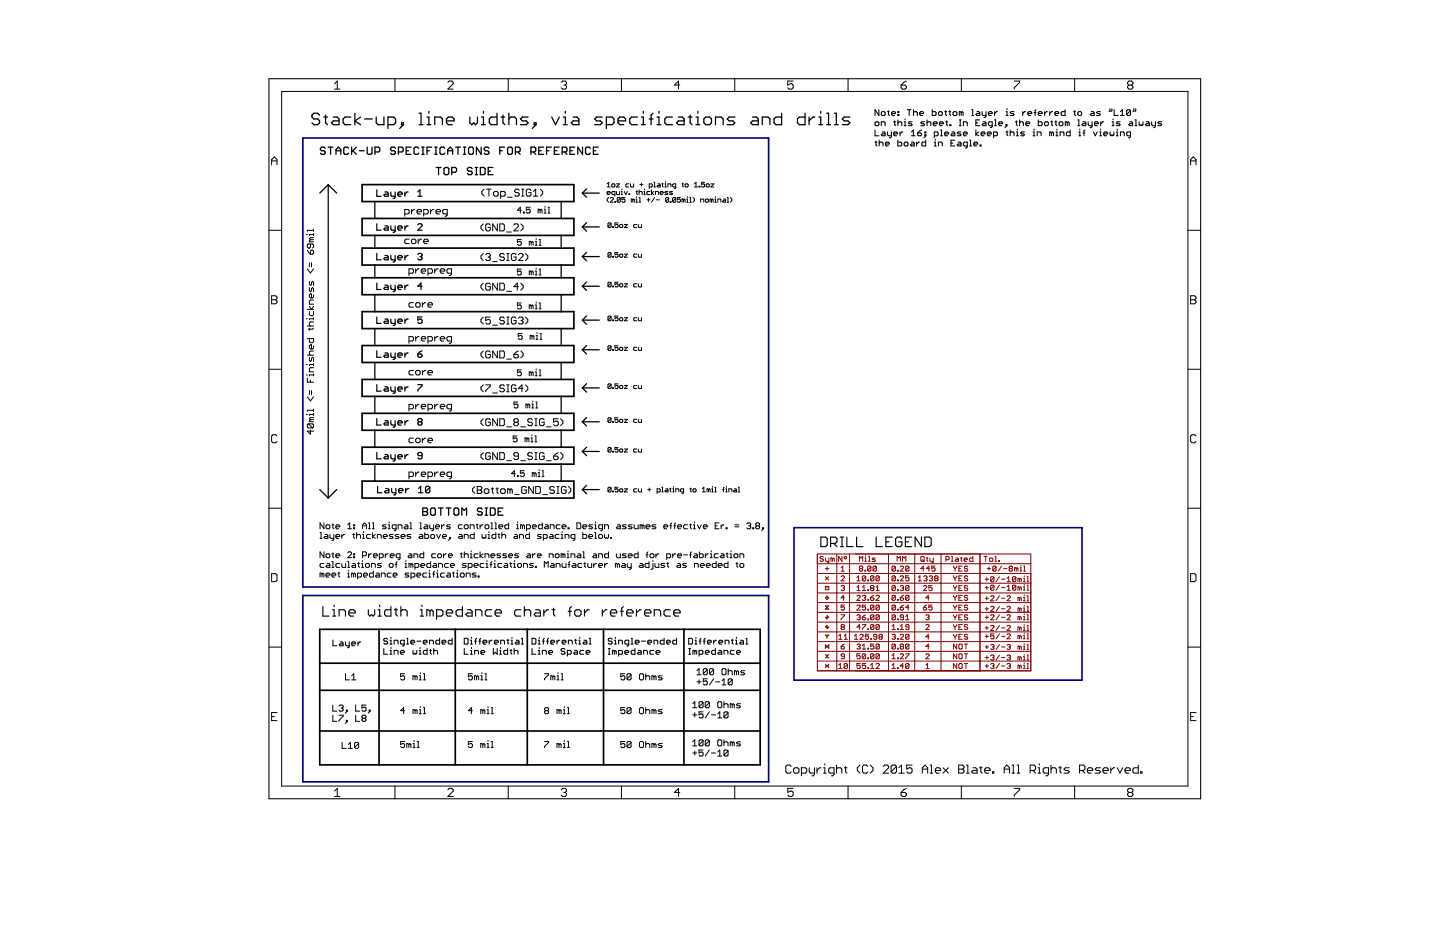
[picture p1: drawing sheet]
<svg xmlns="http://www.w3.org/2000/svg" width="432mm" height="279mm" viewBox="0 0 432 279" stroke-linecap="round" stroke-linejoin="round" font-family="sans-serif">
<path d="M90.8 41.4h139.7v134.6h-139.7zM238.1 158.2h86.4v45.7h-86.4zM90.8 178.5h139.7v55.9h-139.7z" fill="none" stroke="#000080" stroke-width=".51"/>
<g fill="none" stroke="#800000" stroke-width=".3">
<path d="M245.1 169h64M245.1 171.9h64M245.1 174.8h64M245.1 177.8h64M245.1 166.1h64v35h-64zM246.9 167l-.3-.2h-.5l-.2 .5 .2 .2h.5l.3 .5-.3 .3h-.5l-.2-.3M247.5 175.8h1v1h-1zM247.5 170.5h1M247.5 172.9l1 1M247.5 167.3v.7l.3 .3h.7M248 169.9v1.1M248 175.8v.5"/>
<path d="M248 178.7v.5M248 178.7l.5 .5-.5 .5-.5-.5zM248.5 172.9l-1 1M248.5 167.3v1.2l-.5 .3M249.7 167.5l-.5-.2v1M249.7 167.5v.8M249.7 167.5l.2-.2 .3 .2v.8M250.9 166.1v35M252.2 170.2l.5-.5v1.5M252.2 171.2h1M252.2 172.9l.3-.3h.5l.2 .3-1 1.2h1M252.2 175.8l.8-.2 .2 .2-.2 .5"/>
<path d="M252.5 166.8v1.5l-1-1.5v1.5M252.7 176.3h.3M253 176.3l.2 .3-.2 .5h-.5l-.3-.3M253.2 179.2h-1l.8-.7v1.5M253.4 166.8l.5 .2-.3 .5-.5-.2zM254.7 166.1v35M256.9 174.1h1M256.9 173.1l.6-.5v1.5M256.9 176l.6-.4v1.5M256.9 177.1h1M256.9 178.7l.3-.2 .7 .2v.3l-1 1h1M257.7 168.3v-1.5l.5 .5 .5-.5v1.5"/>
<path d="M258 170.5l-.3 .2 .3 .5h.4l.3-.2-.3-.5M258 170.5l-.3-.3 .3-.5h.4l.3 .3-.3 .5M258 170.5h.4M258.6 178.7l.7-.2 .3 .2-.3 .5M258.6 177.1h1M258.6 176l.5-.4v1.5M259.1 179.2h.2M259.3 168.3h.5M259.3 167.3h.3v1M259.3 171h.3v.2h-.3zM259.3 179.2l.3 .3-.3 .5h-.5l-.2-.3M259.6 166.5v.3"/>
<path d="M259.6 172.9v1l-.3 .2h-.5l-.2-.2M259.6 172.9l-.3-.3h-.5l-.2 .3v1M259.6 172.9l-1 1M260.2 173.9h.3v.2h-.3zM260.2 176.8h.3v.3h-.3zM260.2 179.7h.3v.3h-.3zM260.4 166.8h.3v1.5M260.4 168.3h.5M261 179.2h.8l.2 .5-.2 .3h-.5l-.3-.3zM261.2 170v1l-.3 .2h-.5l-.2-.2M261.2 170l-.3-.3h-.5l-.2 .3v1M261.2 170l-1 1"/>
<path d="M261.3 176.3l-.3-.3 .3-.4 .7 .2-.2 .5M261.3 176.3l-.3 .3 .3 .5h.5l.2-.3-.2-.5M261.3 176.3h.5M262 172.9v1l-.2 .2h-.5l-.3-.2M262 172.9l-.2-.3h-.5l-.3 .3v1M262 172.9l-1 1M262 178.5l-1 .7M262.5 167.3h-.7l-.3 .2 .3 .3h.5l.2 .2-.2 .3h-.8M262.7 178.7l.2-.2 .8 .2v.3l-1 1h1M262.7 177.1h1M262.7 176l.5-.4v1.5M262.8 170v1l-.2 .2h-.6l-.2-.2"/>
<path d="M262.8 170l-.2-.3h-.6l-.2 .3v1M262.8 170l-1 1M263.7 172.9l-.3-.3h-.5l-.2 .3v1M263.7 172.9v1l-.3 .2h-.5l-.2-.2M263.7 172.9l-1 1M266.4 166.1v35M268.5 170l-1 1M268.5 170v1l-.3 .2h-.5l-.2-.2M268.5 170l-.3-.3h-.5l-.2 .3v1M268.5 172.9l-.3-.3h-.5l-.2 .3v1M268.5 175.8l-.3-.2-.7 .2v1M268.5 178.7l-.3-.2-.7 .2v1"/>
<path d="M268.5 172.9v1l-.3 .2h-.5l-.2-.2M268.5 175.8v1l-.3 .3h-.5l-.2-.3M268.5 178.7v1l-.3 .3h-.5l-.2-.3M268.5 172.9l-1 1M268.5 175.8l-1 1M268.5 178.7l-1 1M269 168.3v-1.5l.5 .5 .5-.5v1.5M269.1 171h.3v.2h-.3zM269.1 173.9h.3v.2h-.3zM269.1 176.8h.3v.3h-.3zM269.1 179.7h.3v.3h-.3zM269.9 170l.3-.3h.5l.2 .3-1 1.2h1"/>
<path d="M269.9 172.9l.3-.3h.5l.2 .3-1 1.2h1M269.9 175.8l.8-.2 .2 .2-.2 .5M269.9 179.2h.8l.2 .5-.2 .3h-.5l-.3-.3zM270.4 176.3h.3M270.6 168.3v-1.5l.5 .5 .5-.5v1.5M270.7 176.3l.2 .3-.2 .5h-.5l-.3-.3M270.9 178.5l-1 .7M272.6 170l-.3-.3h-.5l-.2 .3v1M272.6 172.6h-1v.8l.5-.3 .5 .3-.3 .7h-.5l-.2-.2M272.6 175.8l-.3-.2-.7 .2v1M272.6 178.7l-.3-.2-.7 .2v1M272.6 170v1l-.3 .2h-.5l-.2-.2"/>
<path d="M272.6 175.8v1l-.3 .3h-.5l-.2-.3M272.6 178.7v1l-.3 .3h-.5l-.2-.3M272.6 170l-1 1M272.6 175.8l-1 1M272.6 178.7l-1 1M274.3 166.1v35M275.4 174.1h1M275.4 173.1l.4-.5v1.5M276.4 166.8h.5l.2 .2v1l-.2 .3h-.5l-.3-.3v-1zM276.6 167.8l.5 .5M276.9 175.8l.2-.2 .8 .2v.2l-1 1.1h1M277 172.9l.2-.3h.5l.3 .3-.3 .5"/>
<path d="M277.1 170.5h-1l.8-.8v1.5M277.5 173.4h.2M277.7 167.3h.6M277.7 173.4l.3 .2-.3 .5h-.5l-.2-.2M278 167v1l.3 .3M278.6 179.2h-1l.8-.7v1.5M278.6 172.9l.3-.3h.5l.2 .3-.2 .5M278.7 170.5h-1l.8-.8v1.5M278.8 167.3v.7l.3 .3h.7M279.1 173.4h.3M279.4 173.4l.2 .2-.2 .5h-.5l-.3-.2M279.5 175.6h-1v.7l.5-.3 .5 .3-.2 .8h-.5l-.3-.3"/>
<path d="M279.8 167.3v1.2l-.5 .3M280.4 169.7h-1v.8l.5-.3 .5 .3v.5l-.3 .2h-.5l-.2-.2M280.5 173.4l-.2-.3 .2-.5h.5l.3 .3-.3 .5M280.5 173.4l-.2 .2 .2 .5h.5l.3-.2-.3-.5M280.5 173.4h.5M282.2 166.1v35M283.6 167.8h.8l.2-.3v-.5l-.2-.2h-.8v1.5M285.3 166.8h.2v1.5M285.3 168.3h.5M285.9 169.7l.5 .8M285.9 172.6l.5 .8M285.9 175.6l.5 .7"/>
<path d="M285.9 178.5l.5 .7M286.4 170.5v.7M286.4 173.4v.7M286.4 176.3v.8M286.4 179.2v.8M286.6 167.3h.5l.3 .2v.8h-.8l-.2-.3 .2-.2h.8M286.9 169.7l-.5 .8M286.9 172.6l-.5 .8M286.9 175.6l-.5 .7M286.9 178.5l-.5 .7M287.5 170.5h.5M287.5 173.4h.5"/>
<path d="M287.5 176.3h.5M287.5 179.2h.5M288 167.3h.5M288.2 167v1l.3 .3M288.5 169.7h-1v1.5h1M288.5 172.6h-1v1.5h1M288.5 175.6h-1v1.5h1M288.5 178.5h-1v1.5h1M289.1 167.8h1l-.3-.5h-.5l-.2 .2v.5l.2 .3h.5M290.2 170l-.3-.3h-.5l-.2 .5 .2 .3h.5l.3 .5-.3 .2h-.5l-.2-.2M290.2 172.9l-.3-.3h-.5l-.2 .5 .2 .3h.5l.3 .5-.3 .2h-.5l-.2-.2M290.2 175.8l-.3-.2h-.5l-.2 .2 .2 .5h.5l.3 .5-.3 .3h-.5l-.2-.3"/>
<path d="M290.2 178.7l-.3-.2h-.5l-.2 .2 .2 .5h.5l.3 .5-.3 .3h-.5l-.2-.3M291.7 166.8v1.5h-.7l-.3-.3v-.5l.3-.2h.7M293.9 166.1v35M295.1 166.8h1M295.4 173.6h1M295.4 176.2h1M295.4 179.3h1M295.6 166.8v1.5M295.9 173.1v1M295.9 175.7v1M295.9 178.8v1.1M296.1 170.5h1"/>
<path d="M296.5 170v1M296.7 167.5l.2-.2h.6l.2 .2v.5l-.2 .3h-.6l-.2-.3zM297.1 178.8l.2-.2h.5l.2 .2v.3l-.9 1h.9M298 173.1l-.2-.2h-.5l-.2 .2v1M298 175.7l-.2-.3-.7 .3v1M298 173.1v1l-.2 .3h-.5l-.2-.3M298 175.7v1l-.2 .2h-.5l-.2-.2M298 173.1l-.9 1M298 175.7l-.9 1M298.3 166.8h.3v1.5M298.3 168.3h.5M298.7 170v1l-.3 .2h-.5l-.2-.2"/>
<path d="M298.7 170l-.3-.3h-.5l-.2 .3v1M298.7 170l-1 1M299.4 168h.3v.3h-.3zM299.7 172.9l-1 1.5M299.7 175.4l-1 1.5M299.7 178.6l-1 1.5M300.3 169.7l-1 1.5M300.3 173.6h1M300.3 176.2h1M300.3 179.3h1M301 170.5h1M302 174.4h1"/>
<path d="M302 173.4l.5-.5v1.5M302 175.9l.5-.5v1.5M302 176.9h1M302 178.8l.2-.2h.5l.3 .2v.3l-1 1h1M302.9 170.5h.5M302.9 170.5l-.3 .2 .3 .5h.5l.2-.2-.2-.5M302.9 170.5l-.3-.3 .3-.5h.5l.2 .3-.2 .5M304.6 173.1l-.2-.2h-.6l-.2 .2v1M304.6 175.7l-.2-.3-.8 .3v1M304.6 173.1v1l-.2 .3h-.6l-.2-.3M304.6 175.7v1l-.2 .2h-.6l-.2-.2M304.6 173.1l-1 1"/>
<path d="M304.6 175.7l-1 1M304.7 170.5l-.5-.3v1M304.7 170.5l.3-.3 .2 .3v.7M304.7 170.5v.7M305.7 173.6l-.5-.2v1M305.7 176.2l-.5-.3v1M305.7 179.3l-.5-.2v1M305.7 173.6v.8M305.7 176.2v.7M305.7 179.3v.8M305.7 173.6l.3-.2 .2 .2v.8M305.7 176.2l.3-.3 .2 .3v.7"/>
<path d="M305.7 179.3l.3-.2 .2 .2v.8M305.9 171.2h.5M305.9 170.2h.2v1M306.1 169.5v.2M306.9 173.4h.2v1M306.9 174.4h.5M306.9 175.9h.2v1M306.9 179.1h.2v1M306.9 176.9h.5M307 171.2h.5M307 169.7h.2v1.5M307.1 172.6v.3"/>
<path d="M307.1 175.2v.2M307.1 178.4v.2M308 172.9h.2v1.5M308 174.4h.5M308 175.4h.2v1.5M308 178.6h.2v1.5M308 176.9h.5M245.1 180.7h64M245.1 183.6h64M245.1 186.5h64M245.1 189.4h64M245.1 192.3h64"/>
<path d="M245.1 195.3h64M245.1 198.2h64M247.5 193.3v1l1-1v1zM247.5 188h1l-.5 .5v-1zM247.5 181.6h1l-1 1h1zM247.5 190.4h1l-.5 .5zM247.5 196.2l1 1.1M247.5 199.2l1 1M247.5 199.7h1M248 184.6v1l-.5-.5h1zM248 190.9v.5M248 196.2v1.1"/>
<path d="M248.5 199.2l-1 1M248.5 196.2l-1 1.1M251.5 190.6l.5-.4v1.4M251.5 199.4l.5-.5v1.5M251.5 191.6h1M252.2 184.3h1l-1 1.5M252.2 193.8h.8l.2 .5-.7 .3-.3-.3zM252.5 188l-.3-.3 .3-.5 .7 .3-.2 .5M252.5 188l-.3 .2 .3 .5 .7-.2-.2-.5M252.5 188h.5M253.1 191.6h1M253.1 190.6l.5-.4v1.4"/>
<path d="M253.2 181.4h-1v.7l.5-.2 .5 .2v.5l-.2 .3-.8-.3M253.2 196.7h-.7l-.3-.2 .3-.5 .7 .2v1.1l-.2 .2-.8-.2M253.2 193.1l-1 .7M254.1 199.2l-.2-.3h-.5l-.3 .3v1M254.1 199.2v1l-.2 .2-.8-.2M254.1 199.2l-1 1M256.2 191.6h1M256.2 190.6l.5-.4v1.4M256.9 181.6l.3-.2 .7 .2v.3l-1 1h1M256.9 184.6l.8-.3 .2 .3-.2 .5M256.9 193.3l.8-.2 .2 .2-.2 .5M257.5 185.1h.2"/>
<path d="M257.5 193.8h.2M257.7 185.1l.2 .2-.2 .5-.8-.2M257.7 193.8l.2 .3-.2 .5-.8-.3M257.9 190.4l.2-.2 .7 .2v.2l-.9 1h.9M257.9 196h-1v.7l.6-.2 .4 .2v.6l-.2 .2-.8-.2M257.9 198.9h-1v.8l.6-.3 .4 .3v.5l-.2 .2-.8-.2M257.9 188h-1l.8-.8v1.5M258.6 185.1h.7l.3 .5-.8 .2-.2-.2zM258.6 187.2h1l-1 1.5M258.6 193.6l.5-.5v1.5M258.6 194.6h1M259.6 181.4h-1v.7l.5-.2 .5 .2v.5l-.3 .3-.7-.3"/>
<path d="M259.6 196.2v1.1l-.3 .2-.7-.2M259.6 198.9h-1v.8l.5-.3 .5 .3v.5l-.3 .2-.7-.2M259.6 196.2l-.3-.2-.7 .2v1.1M259.6 184.3l-1 .8M259.6 196.2l-1 1.1M260.2 182.6h.3v.3h-.3zM260.2 185.6h.3v.2h-.3zM260.2 188.5h.3v.2h-.3zM260.2 194.3h.3v.3h-.3zM260.2 197.3h.3v.2h-.3zM260.5 190.2h-1v.7l.5-.3 .5 .3v.5l-.3 .2-.7-.2M261 199.4l.5-.5v1.5"/>
<path d="M261.1 191.4h.3v.2h-.3zM262 196.2l-1 1.1M262 181.6l-.2-.2-.8 .2v1M262 184.6l-.2-.3-.8 .3v1M262 187.5l-.2-.3-.8 .3v1M262 193.1h-1v.7l.5-.2 .5 .2v.5l-.2 .3-.8-.3M262 196.2l-.2-.2-.8 .2v1.1M262 181.6v1l-.2 .3-.8-.3M262 184.6v1l-.2 .2-.8-.2M262 187.5v1l-.2 .2-.8-.2M262 196.2v1.1l-.2 .2-.8-.2M262 181.6l-1 1"/>
<path d="M262 184.6l-1 1M262 187.5l-1 1M262.7 199.2l.2-.3h.5l.3 .3v.2l-1 1h1M262.9 190.9h-.7l-.3-.3 .3-.4 .7 .2v1l-.2 .2-.8-.2M263.7 181.6l-.3-.2h-.5l-.2 .2v1M263.7 184.6l-.3-.3h-.5l-.2 .3v1M263.7 187.5l-.3-.3h-.5l-.2 .3v1M263.7 193.3l-.3-.2h-.5l-.2 .2v1M263.7 196.2l-.3-.2h-.5l-.2 .2v1.1M263.7 181.6v1l-.3 .3h-.5l-.2-.3M263.7 184.6v1l-.3 .2h-.5l-.2-.2M263.7 187.5v1l-.3 .2h-.5l-.2-.2"/>
<path d="M263.7 193.3v1l-.3 .3h-.5l-.2-.3M263.7 196.2v1.1l-.3 .2h-.5l-.2-.2M263.7 181.6l-1 1M263.7 184.6l-1 1M263.7 187.5l-1 1M263.7 193.3l-1 1M263.7 196.2l-1 1.1M263.8 190.9l-.2-.3 .2-.4h.5l.3 .2-.3 .5M263.8 190.9l-.2 .3 .2 .4h.5l.3-.2-.3-.5M263.8 190.9h.5M267.5 190.4l.7-.2 .3 .2-.3 .5M267.5 188.7h1"/>
<path d="M267.5 187.7l.5-.5v1.5M267.5 196.5l.5-.5v1.5M267.5 199.4l.5-.5v1.5M267.5 197.5h1M268 190.9h.2M268.2 190.9l.3 .3-.3 .4-.7-.2M268.5 181.6l-.3-.2-.7 .2v1M268.5 184.6l-.3-.3-.7 .3v1M268.5 193.3l-.3-.2-.7 .2v1M268.5 181.6v1l-.3 .3-.7-.3M268.5 184.6v1l-.3 .2-.7-.2M268.5 193.3v1l-.3 .3-.7-.3"/>
<path d="M268.5 181.6l-1 1M268.5 184.6l-1 1M268.5 193.3l-1 1M269.1 182.6h.3v.3h-.3zM269.1 185.6h.3v.2h-.3zM269.1 188.5h.3v.2h-.3zM269.1 191.4h.3v.2h-.3zM269.1 194.3h.3v.3h-.3zM269.1 197.3h.3v.2h-.3zM269.9 182.1h.8l.2 .5-.7 .3-.3-.3zM269.9 190.4l.3-.2 .7 .2v.2l-1 1h1M269.9 196.2l.3-.2 .7 .2v.3l-1 1h1"/>
<path d="M269.9 188.7h1M269.9 187.7l.5-.5v1.5M270.2 193.8l-.3-.2 .3-.5 .7 .2-.2 .5M270.2 193.8l-.3 .3 .3 .5 .7-.3-.2-.5M270.2 193.8h.5M270.9 185.1h-.7l-.3-.3 .3-.5 .7 .3v1l-.2 .2-.8-.2M270.9 181.4l-1 .7M270.9 199.7h-1l.8-.8v1.5M271.6 196h1l-1 1.5M271.6 185.8h1M271.6 184.8l.5-.5v1.5M272.6 193.3l-.3-.2-.7 .2v1"/>
<path d="M272.6 190.4l-.3-.2-.7 .2v1M272.6 188h-.8l-.2-.3 .2-.5h.5l.3 .3v1l-.3 .2-.7-.2M272.6 199.2l-.3-.3h-.5l-.2 .3v1M272.6 190.4v1l-.3 .2-.7-.2M272.6 193.3v1l-.3 .3-.7-.3M272.6 199.2v1l-.3 .2-.7-.2M272.6 182.1h-1l.7-.7v1.5M272.6 190.4l-1 1M272.6 193.3l-1 1M272.6 199.2l-1 1M276.9 182.1h.7l.3 .5-.8 .3-.2-.3zM277.6 184.6l.3-.3h.5l.2 .3-.2 .5"/>
<path d="M277.6 187.5l.3-.3 .7 .3v.2l-1 1h1M277.6 196.2l.3-.2 .7 .2v.3l-1 1h1M277.6 199.4l.5-.5v1.5M277.9 181.4l-1 .7M278.1 185.1h.3M278.4 185.1l.2 .2-.2 .5h-.5l-.3-.2M278.6 190.9h-1l.8-.7v1.4M278.6 193.8h-1l.8-.7v1.5M279.5 181.4h-1v.7l.5-.2 .5 .2v.5l-.2 .3-.8-.3M285.9 181.4l.5 .7M285.9 184.3l.5 .8M285.9 187.2l.5 .8"/>
<path d="M285.9 190.2l.5 .7M286.4 182.1v.8M286.4 185.1v.7M286.4 188v.7M286.4 190.9v.7M286.9 193.1v1.5l-1-1.5v1.5M286.9 196v1.5l-1-1.5v1.5M286.9 198.9v1.5l-1-1.5v1.5M286.9 181.4l-.5 .7M286.9 184.3l-.5 .8M286.9 187.2l-.5 .8M286.9 190.2l-.5 .7"/>
<path d="M287.5 193.3l.3-.2h.5l.2 .2v1l-.2 .3-.8-.3zM287.5 196.2l.3-.2h.5l.2 .2v1.1l-.2 .2-.8-.2zM287.5 199.2l.3-.3h.5l.2 .3v1l-.2 .2-.8-.2zM287.5 182.1h.5M287.5 185.1h.5M287.5 188h.5M287.5 190.9h.5M288.5 181.4h-1v1.5h1M288.5 184.3h-1v1.5h1M288.5 187.2h-1v1.5h1M288.5 190.2h-1v1.4h1M289.2 193.1h1"/>
<path d="M289.2 196h1M289.2 198.9h1M289.7 193.1v1.5M289.7 196v1.5M289.7 198.9v1.5M290.2 187.5l-.3-.3h-.5l-.2 .3 .2 .5h.5l.3 .5-.3 .2h-.5l-.2-.2M290.2 181.6l-.3-.2h-.5l-.2 .2 .2 .5h.5l.3 .5-.3 .3h-.5l-.2-.3M290.2 184.6l-.3-.3h-.5l-.2 .3 .2 .5h.5l.3 .5-.3 .2h-.5l-.2-.2M290.2 190.4l-.3-.2h-.5l-.2 .2 .2 .5h.5l.3 .5-.3 .2h-.5l-.2-.2M295.4 185.1h1M295.4 199.7h1M295.4 182.5h1"/>
<path d="M295.4 188.2h1M295.4 190.8h1M295.4 194h1M295.4 197.1h1M295.9 182v1M295.9 184.6v1M295.9 187.7v1M295.9 190.3v1M295.9 193.4v1.1M295.9 196.6v1M295.9 199.2v1M297.1 184.6l.2-.3h.5l.2 .3v.2l-.9 1h.9"/>
<path d="M297.1 199.2l.2-.3h.5l.2 .3-.2 .5M297.1 182l.2-.2h.5l.2 .2v.3l-.9 1h.9M297.1 187.7l.2-.2h.5l.2 .2v.3l-.9 1h.9M297.1 193.4l.7-.2 .2 .2-.2 .6M297.1 196.6l.7-.2 .2 .2-.2 .5M297.6 199.7h.2M297.6 194h.2M297.6 197.1h.2M297.8 197.1l.2 .3-.2 .5-.7-.3M297.8 199.7l.2 .2-.2 .5-.7-.2M297.8 194l.2 .2-.2 .5-.7-.2M298 190h-.9v.8l.5-.3 .4 .3v.5l-.2 .2-.7-.2"/>
<path d="M299.7 181.8l-1 1.5M299.7 184.3l-1 1.5M299.7 187.5l-1 1.5M299.7 190l-1 1.5M299.7 193.2l-1 1.5M299.7 196.4l-1 1.5M299.7 198.9l-1 1.5M300.3 185.1h1M300.3 199.7h1M300.3 182.5h1M300.3 188.2h1M300.3 190.8h1"/>
<path d="M300.3 194h1M300.3 197.1h1M302 184.6l.2-.3h.5l.3 .3v.2l-1 1h1M302 199.2l.2-.3h.5l.3 .3-.3 .5M302 182l.2-.2h.5l.3 .2v.3l-1 1h1M302 187.7l.2-.2h.5l.3 .2v.3l-1 1h1M302 190.3l.2-.3h.5l.3 .3v.2l-1 1h1M302 193.4l.7-.2 .3 .2-.3 .6M302 196.6l.7-.2 .3 .2-.3 .5M302.5 199.7h.2M302.5 194h.2M302.5 197.1h.2"/>
<path d="M302.7 199.7l.3 .2-.3 .5-.7-.2M302.7 194l.3 .2-.3 .5-.7-.2M302.7 197.1l.3 .3-.3 .5-.7-.3M305.7 199.7l-.5-.3v1M305.7 188.2l-.5-.2v1M305.7 199.7l.3-.3 .2 .3v.7M305.7 182.5l-.5-.2v1M305.7 185.1l-.5-.3v1M305.7 190.8l-.5-.3v1M305.7 194l-.5-.3v1M305.7 197.1l-.5-.2v1M305.7 182.5v.8"/>
<path d="M305.7 185.1v.7M305.7 188.2v.8M305.7 190.8v.7M305.7 194v.7M305.7 197.1v.8M305.7 199.7v.7M305.7 182.5l.3-.2 .2 .2v.8M305.7 185.1l.3-.3 .2 .3v.7M305.7 188.2l.3-.2 .2 .2v.8M305.7 190.8l.3-.3 .2 .3v.7M305.7 194l.3-.3 .2 .3v.7M305.7 197.1l.3-.2 .2 .2v.8"/>
<path d="M306.9 185.8h.5M306.9 188h.2v1M306.9 199.4h.2v1M306.9 182.3h.2v1M306.9 184.8h.2v1M306.9 190.5h.2v1M306.9 193.7h.2v1M306.9 196.9h.2v1M306.9 180.1h.5M306.9 183.3h.5M306.9 189h.5M306.9 191.5h.5"/>
<path d="M306.9 194.7h.5M306.9 197.9h.5M307.1 181.5v.3M307.1 184.1v.2M307.1 187.2v.3M307.1 189.8v.2M307.1 193v.2M307.1 196.1v.3M307.1 198.7v.2M308 184.3h.2v1.5M308 185.8h.5M308 198.9h.2v1.5"/>
<path d="M308 181.8h.2v1.5M308 187.5h.2v1.5M308 190h.2v1.5M308 193.2h.2v1.5M308 196.4h.2v1.5M308 180.1h.5M308 183.3h.5M308 189h.5M308 191.5h.5M308 194.7h.5M308 197.9h.5M251.5 200.4h1"/>
<path d="M260.2 200.2h.3v.2h-.3zM261 200.4h1M267.5 200.4h1M269.1 200.2h.3v.2h-.3zM277.6 200.4h1M306.9 200.4h.5M308 200.4h.5"/>
</g>
<g fill="none" stroke="#000" stroke-width=".38">
<path d="M95.8 34.5l-.6-.5h-1.1l-.6 .5v.6l.6 .6h1.1l.6 .5v.6l-.6 .6h-1.1l-.6-.6M97 35.1h1.2M97.6 34.5v2.3l.6 .6M99.9 35.1h1.2l.6 .6v1.7h-1.8l-.5-.6 .5-.6h1.8M105.2 35.1h-1.7l-.6 .6v1.1l.6 .6h1.7M106.4 34v3.4M108.1 35.1l-1.7 1.1 1.7 1.2M109.3 35.7h2.3M112.8 35.1v1.7l.6 .6h1.7v-2.3M116.3 37.4h1.7l.6-.6v-1.1l-.6-.6h-1.7v3.4M120.4 36.8h.6v.6h-.6zM121 37.4l-1.2 1.1"/>
<path d="M125.7 34h.6v3.4M125.7 37.4h1.1M128 37.4h1.2M128 35.1h.6v2.3M128.6 33.4v.6M130.4 37.4v-2.3h1.7l.6 .6v1.7M133.9 36.2h2.3v-.5l-.6-.6h-1.1l-.6 .6v1.1l.6 .6h1.1M140.9 35.1v1.7l.6 .6 .5-.6 .6 .6 .6-.6v-1.7M144.4 37.4h1.1M144.4 35.1h.6v2.3M145 33.4v.6M149 34v3.4h-1.7l-.6-.6v-1.1l.6-.6h1.7"/>
<path d="M150.2 35.1h1.2M150.8 34.5v2.3l.6 .6M152.6 35.7l.6-.6h1.1l.6 .6v1.7M152.6 34v3.4M158.4 35.1h-1.7l-.6 .6 .6 .5h1.1l.6 .6-.6 .6h-1.7M160.2 36.8h.5v.6h-.5zM160.7 37.4l-1.1 1.1M165.4 35.1l1.2 2.3 1.1-2.3M169 37.4h1.1M169 35.1h.5v2.3M169.5 33.4v.6M171.9 35.1h1.1l.6 .6v1.7h-1.7l-.6-.6 .6-.6h1.7"/>
<path d="M180.6 35.1h-1.7l-.6 .6 .6 .5h1.1l.6 .6-.6 .6h-1.7M181.8 37.4h1.7l.6-.6v-1.1l-.6-.6h-1.7v3.4M185.3 36.2h2.3v-.5l-.6-.6h-1.1l-.6 .6v1.1l.6 .6h1.1M191.1 35.1h-1.7l-.6 .6v1.1l.6 .6h1.7M192.3 37.4h1.2M192.3 35.1h.6v2.3M192.9 33.4v.6M194.7 35.7h1.1M195.8 34l-.6 .5v2.9M197 37.4h1.2M197 35.1h.6v2.3M197.6 33.4v.6"/>
<path d="M201.6 35.1h-1.7l-.6 .6v1.1l.6 .6h1.7M203.4 35.1h1.2l.5 .6v1.7h-1.7l-.5-.6 .5-.6h1.7M206.4 35.1h1.1M206.9 34.5v2.3l.6 .6M208.7 37.4h1.1M208.7 35.1h.6v2.3M209.3 33.4v.6M211.1 35.7l.5-.6h1.2l.5 .6v1.1l-.5 .6h-1.2l-.5-.6zM214.5 37.4v-2.3h1.8l.6 .6v1.7M220.3 35.1h-1.7l-.5 .6 .5 .5h1.2l.5 .6-.5 .6h-1.7M225.7 35.1h1.1l.6 .6v1.7h-1.7l-.6-.6 .6-.6h1.7M228.6 37.4v-2.3h1.7l.6 .6v1.7"/>
<path d="M234.4 34v3.4h-1.7l-.6-.6v-1.1l.6-.6h1.7M241.4 34v3.4h-1.7l-.6-.6v-1.1l.6-.6h1.7M242.6 35.1v2.3M244.3 35.1h-.5l-1.2 1.1M245.5 37.4h1.2M245.5 35.1h.6v2.3M246.1 33.4v.6M247.9 34h.6v3.4M247.9 37.4h1.1M250.2 34h.6v3.4M250.2 37.4h1.2M254.8 35.1h-1.7l-.5 .6 .5 .5h1.2l.5 .6-.5 .6h-1.7"/>
<path d="M97.5 44.5l-.3-.4h-.8l-.3 .4v.3l.3 .4h.8l.3 .4v.3l-.3 .4h-.8l-.3-.4M98.4 44.1h1.4M98.4 55.4v93.9M98.4 55.4l-2.5 2.5M98.4 55.4l2.6 2.5M99.1 44.1v2.2M100.8 45.2h1.4M100.8 46.3v-1.5l.7-.7 .7 .7v1.5M104.5 44.5l-.3-.4h-.8l-.3 .4v1.4l.3 .4h.8l.3-.4M105.4 44.1v2.2M105.8 45.2l1.1 1.1M106.9 44.1l-1.5 1.5"/>
<path d="M107.8 45.2h1.4M110.1 44.1v1.8l.4 .4h.7l.3-.4v-1.8M112.4 45.6h1.1l.4-.4v-.7l-.4-.4h-1.1v2.2M118.6 44.5l-.4-.4h-.7l-.4 .4v.3l.4 .4h.7l.4 .4v.3l-.4 .4h-.7l-.4-.4M119.5 45.6h1l.4-.4v-.7l-.4-.4h-1v2.2M121.8 45.2h.7M123.2 44.1h-1.4v2.2h1.4M125.6 44.5l-.4-.4h-.7l-.4 .4v1.4l.4 .4h.7l.4-.4M126.5 44.1h.7M126.5 46.3h.7M126.8 44.1v2.2M128 45.2h.8"/>
<path d="M129.5 44.1h-1.5v2.2M130.4 44.1h.7M130.4 46.3h.7M130.7 44.1v2.2M130.8 50.2h1.4M131.5 50.2v2.2M133.1 50.6l.4-.4h.7l.4 .4v1.4l-.4 .4h-.7l-.4-.4zM133.4 44.5l-.4-.4h-.7l-.4 .4v1.4l.4 .4h.7l.4-.4M134.3 45.2h1.4M134.3 46.3v-1.5l.7-.7 .7 .7v1.5M135.5 51.6h1l.4-.3v-.7l-.4-.4h-1v2.2M136.6 44.1h1.4"/>
<path d="M137.3 44.1v2.2M138.9 44.1h.8M138.9 46.3h.8M139.3 44.1v2.2M140.9 44.1h.7l.3 .4v1.4l-.3 .4h-.7l-.4-.4v-1.4zM141.6 50.6l-.4-.4h-.7l-.4 .4v.3l.4 .4h.7l.4 .3v.4l-.4 .4h-.7l-.4-.4M142.5 50.2h.7M142.5 52.4h.7M142.9 50.2v2.2M144 50.2h1.1l.4 .4v1.4l-.4 .4h-1.1zM144.3 44.1v2.2l-1.4-2.2v2.2M146.4 51.3h.7"/>
<path d="M146.6 44.5l-.3-.4h-.8l-.3 .4v.3l.3 .4h.8l.3 .4v.3l-.3 .4h-.8l-.3-.4M147.8 50.2h-1.4v2.2h1.4M149.9 45.2h.7M151.3 44.1h-1.4v2.2M152.6 44.1h.7l.3 .4v1.4l-.3 .4h-.7l-.4-.4v-1.4zM154.5 45.6h1.1l.4-.4v-.7l-.4-.4h-1.1v2.2M155.3 45.6l.7 .7M159.2 45.6h1.1l.4-.4v-.7l-.4-.4h-1.1v2.2M159.9 45.6l.8 .7M161.5 45.2h.8M163 44.1h-1.5v2.2h1.5M163.9 45.2h.7"/>
<path d="M165.3 44.1h-1.4v2.2M166.2 45.2h.7M167.7 44.1h-1.5v2.2h1.5M168.6 45.6h1.1l.3-.4v-.7l-.3-.4h-1.1v2.2M169.3 45.6l.7 .7M170.9 45.2h.7M172.3 44.1h-1.4v2.2h1.4M174.6 57.9l1.3 1.3M174.6 57.9h5.1M174.7 44.1v2.2l-1.5-2.2v2.2M175.9 56.6l-1.3 1.3M177 44.5l-.3-.4h-.8l-.3 .4v1.4l.3 .4h.8l.3-.4"/>
<path d="M177.9 45.2h.7M179.4 44.1h-1.5v2.2h1.5M112.4 60.4v5.1M112.4 70.6v3.8M112.4 79.5v3.8M168.3 60.4v5.1M168.3 70.6v3.8M168.3 79.5v3.8M174.6 68l1.3 1.3M174.6 68h5.1M174.6 76.9l1.3 1.3M174.6 76.9h5.1"/>
<path d="M175.9 66.8l-1.3 1.2M175.9 75.6l-1.3 1.3M112.4 88.3v5.1M112.4 98.5v5.1M168.3 88.3v5.1M168.3 98.5v5.1M174.6 85.8l1.3 1.3M174.6 85.8h5.1M174.6 96l1.3 1.2M174.6 96h5.1M175.9 84.5l-1.3 1.3M175.9 94.7l-1.3 1.3"/>
<path d="M112.4 108.7v5M112.4 118.8v5.1M168.3 108.7v5M168.3 118.8v5.1M174.6 104.9l1.3 1.2M174.6 104.9h5.1M174.6 116.3l1.3 1.3M174.6 116.3h5.1M175.9 103.6l-1.3 1.3M175.9 115l-1.3 1.3M112.4 129v5.1M112.4 139.1v5.1"/>
<path d="M168.3 129v5.1M168.3 139.1v5.1M174.6 126.4l1.3 1.3M174.6 126.4h5.1M174.6 135.3l1.3 1.3M174.6 135.3h5.1M175.9 125.2l-1.3 1.2M175.9 134.1l-1.3 1.2M95.9 146.8l2.5 2.5M101 146.8l-2.6 2.5M126.8 152.3h1.1l.3 .4v.3l-.3 .4 .3 .3v.4l-.3 .4h-1.1zM126.8 153.4h1.1"/>
<path d="M129.5 152.3h.7l.4 .4v1.4l-.4 .4h-.7l-.4-.4v-1.4zM131.4 152.3h1.5M132.2 152.3v2.2M133.8 152.3h1.4M134.5 152.3v2.2M136.5 152.3h.7l.4 .4v1.4l-.4 .4h-.7l-.4-.4v-1.4zM138.5 154.5v-2.2l.7 .7 .7-.7v2.2M144.6 152.7l-.4-.4h-.7l-.3 .4v.3l.3 .4h.7l.4 .3v.4l-.4 .4h-.7l-.3-.4M145.5 152.3h.7M145.5 154.5h.7M145.8 152.3v2.2M147 152.3h1.1l.4 .4v1.4l-.4 .4h-1.1z"/>
<path d="M149.4 153.4h.7M150.8 152.3h-1.4v2.2h1.4M174.6 146.8l1.3 1.2M174.6 146.8h5.1M175.9 145.5l-1.3 1.3"/>
</g>
<g fill="none" stroke="#000" stroke-width=".3">
<path d="M84.5 27.4h271.7v208.2h-271.7zM100.3 25.1l.8-.8v2.4M100.3 26.7h1.6M118.4 23.6v3.8M134.3 24.7l.4-.4h.8l.4 .4v.4l-1.6 1.6h1.6M152.4 23.6v3.8M168.3 24.7l.4-.4h.8l.4 .4v.4l-.4 .4M169.1 25.5h.4M169.5 25.5l.4 .4v.4l-.4 .4h-.8l-.4-.4M186.4 23.6v3.8M203.9 25.5h-1.7l1.3-1.2v2.4M220.3 23.6v3.8"/>
<path d="M237.8 24.3h-1.6v1.2l1.2-.4 .4 .4v.8l-.4 .4h-.8l-.4-.4M254.3 23.6v3.8M270.2 25.5h1.2l.4 .4v.4l-.4 .4h-.8l-.4-.4zM271.8 24.3l-.8 .4-.8 .8M288.3 23.6v3.8M304.1 24.3h1.7v.4l-1.7 1.6v.4M322.2 23.6v3.8M338.5 25.5l-.4-.4v-.4l.4-.4h.8l.4 .4v.4l-.4 .4M338.5 25.5l-.4 .4v.4l.4 .4h.8l.4-.4v-.4l-.4-.4M338.5 25.5h.8M81.4 49.4v-1.6l.9-.8 .8 .8v1.6M81.4 48.2h1.7"/>
<path d="M145.2 56.7l-.7 .7v.7l.7 .7M145.9 56.7h1.4M146.6 56.7v2.1M148 57.7l.4-.3h.6l.4 .3v.7l-.4 .4h-.6l-.4-.4zM150.1 58.8h1.1l.3-.4v-.7l-.3-.3h-1.1v2.1M152.2 59.1h1.4M155.7 57.1l-.3-.4h-.7l-.4 .7 .4 .3h.7l.3 .7-.3 .4h-.7l-.4-.4M156.4 56.7h.7M156.4 58.8h.7M156.8 56.7v2.1M159.2 57.1l-.3-.4h-.7l-.4 .4v1.3l.4 .4h.7l.3-.4v-.7h-.7M159.9 58.8h1.4"/>
<path d="M159.9 57.4l.7-.7v2.1M162 56.7l.7 .7v.7l-.7 .7M182.1 57.9h.9l-.2-.5-.7 .2 .2 .7h.5M182.1 55.1l.4-.4v1.3M182.1 56h.9M182.5 59.2l-.4 .5v.5l.4 .4M183 59.4l.2-.2 .7 .2-.9 1.2h.9M183.5 55.4l.6-.3 .3 .7-.7 .2zM184.4 58.3h-.7l-.2-.7 .2-.2h.7v1.4M184.8 55.1h1l-1 .9h1M184.8 57.4v.7l.3 .2h.7v-.9M186 59.4v1l-.2 .2-.7-.2"/>
<path d="M186 59.4l-.2-.2-.7 .2v1M186 59.4l-.9 1M186.2 57.4h.3v.9M186.2 58.3h.5M186.5 56.7v.2M187.2 57.4l.5 .9 .4-.9M187.4 59.2h-.9v.7l.4-.2 .5 .2-.2 .7-.7-.2M188.6 55.1h-.7l-.2 .3 .2 .6h.7M188.6 58.1h.2v.2h-.2zM189.1 55.1v.7l.2 .2h.7v-.9M189.8 59.9l-.5-.2v.9M189.8 59.9v.7"/>
<path d="M189.8 59.9l.2-.2 .2 .2v.7M190.7 57.4h.5M190.7 59.7h.2v.9M190.9 57.1v1l.3 .2M190.9 59v.2M191.6 57.6l.7-.2 .3 .2v.7M191.6 56.9v1.4M191.6 59.2h.3v1.4M191.9 55.4h.9M192.3 54.9v.9M193 57.4h.3v.9M193 58.3h.5"/>
<path d="M193.3 56.7v.2M194 59.9h.9M194.4 59.4v1M194.7 56h.7l.2-.6-.2-.3h-.7v1.4M194.9 57.4h-.7l-.2 .2 .2 .7h.7M195.4 56.9v1.4M196.1 56h.4M196.1 54.7h.2v1.3M196.1 57.4l-.7 .5 .7 .4M196.3 59.2l-.9 1.4M196.6 58.3v-.9h.7l.2 .2v.7M196.8 59.9h.9"/>
<path d="M197.3 55.1l.7 .3v.6h-.7l-.3-.2 .3-.2h.7M198 57.9h.9l-.3-.5-.6 .2 .2 .7h.4M198.4 55.1h.5M198.6 54.9v.9l.3 .2M199.3 56h.5M199.3 55.1h.3v.9M199.6 54.4v.3M200.3 57.4h-.7l-.3 .2 .7 .3 .3 .2-.3 .2h-.7M200.3 56v-.9h.7l.2 .3v.6M200.5 59.4l-.2-.2-.7 .2v1M200.5 59.4v1l-.2 .2-.7-.2M200.5 59.4l-.9 1"/>
<path d="M201.7 57.4h-.7l-.3 .2 .7 .3 .3 .2-.3 .2h-.7M202.6 56h-.7l-.2-.2 .2-.7h.7v1.2l-.4 .2M202.6 59.4v1l-.2 .2-.7-.2M202.6 59.4l-.2-.2-.7 .2v1M202.6 59.4l-.9 1M204 59.2h-.9v.7l.5-.2 .4 .2-.2 .7-.7-.2M204.5 55.1h.5M204.7 54.9v.9l.3 .2M205 59.9l.2-.2 .2 .2v.7M205 59.9l-.5-.2v.9M205 59.9v.7M205.4 55.4l.7-.3 .3 .7-.7 .2z"/>
<path d="M205.9 59.7h.2v.9M206.1 59v.2M206.8 59.2h.3v1.4M207.8 59.2l.4 .5v.5l-.4 .4M208.2 56h1M208.2 55.1l.5-.4v1.3M209.6 55.8h.3v.2h-.3zM211.3 54.7h-1v.7l.5-.3 .5 .3-.3 .6-.7-.2M211.5 59.9l.7-.2 .2 .7-.6 .2zM211.8 55.4l.6-.3 .3 .7-.7 .2zM213.1 55.1h1l-1 .9h1M213.4 59.9l-.5-.2v.9"/>
<path d="M213.4 59.9v.7M213.4 59.9l.2-.2 .2 .2v.7M214.3 59.7h.2v.9M214.5 59v.2M216.9 59.7l.7 .2v.7h-.7l-.2-.2 .2-.2h.7M218.1 59.2h.2v1.4M219 59.2l.5 .5v.5l-.5 .4M357 48.2h1.6M357 49.4v-1.6l.8-.8 .8 .8v1.6M80.6 69h3.9M91.8 70.3h.4M92.2 75l.9 1.2"/>
<path d="M92.8 78.7v1.3M93.1 73.1v.9l-.3 .4-.6-.4v-.6l.3-.3h1.2l.3 .3v.6l-.3 .4M93.1 75.3l.6-.3 .3 .3v.6l-.3 .3h-.6zM93.1 71.9l-.3 .6h1.2M93.1 71.9h.9M93.4 78.7v1.3M94 69.1h-1.8v.3M94 68.7v.7M94 70v.6M94 70.3h-1.2v.3M94 71.2h-.9l-.3 .4 .3 .3M121.4 64.1h1l.3-.3v-.7l-.3-.3h-1v2"/>
<path d="M122.7 71.7h-1l-.3 .3v.7l.3 .3h1M123.4 62.8v1.3M123.7 71.7h.7l.3 .3v.7l-.3 .3h-.7l-.3-.3v-.7zM124.4 62.8h-.3l-.7 .7M125.1 63.5h1.3l-.3-.7h-.7l-.3 .3v.7l.3 .3h.7M125.4 71.7v1.3M126.4 71.7h-.3l-.7 .7M127.1 64.1h1l.3-.3v-.7l-.3-.3h-1v2M127.1 72.4h1.3l-.3-.7h-.7l-.3 .3v.7l.3 .3h.7M129.1 62.8v1.3M130.1 62.8h-.3l-.7 .7M130.7 63.5h1.4v-.4l-.3-.3h-.7l-.4 .3v.7l.4 .3h.7"/>
<path d="M134.1 64.1h-1l-.3-.3v-.7l.3-.3h1v1.7l-.3 .3h-.4M144.9 67.1l-.7 .7v.7l.7 .7M144.9 76l-.7 .7v.7l.7 .7M145.6 76.4l.4-.4h.7l.3 .4v.3l-.3 .3M146.3 77h.4M146.7 77l.3 .4-.3 .7h-.7l-.4-.4M147 67.5l-.3-.4h-.7l-.4 .4v1.4l.4 .3h.7l.3-.3v-.7h-.7M147.7 78.4h1.4M149.1 67.1v2.1l-1.4-2.1v2.1M149.9 67.1h1l.3 .4v1.4l-.3 .3h-1zM151.2 76.4l-.3-.4h-.7l-.3 .7 .3 .3h.7l.3 .7-.3 .4h-.7l-.3-.4M152 69.6h1.4"/>
<path d="M152 76h.7M152 78.1h.7M152.3 76v2.1M154.1 67.5l.3-.4h.7l.3 .4v.3l-1.3 1.4h1.3M154.7 76.4l-.3-.4h-.7l-.3 .4v1.3l.3 .4h.7l.3-.4v-.7h-.6M155.5 76.4l.3-.4h.7l.3 .4v.3l-1.3 1.4h1.3M156.2 67.1l.7 .7v.7l-.7 .7M156.3 71.8h-1.1v.9l.5-.3 .6 .3v.5l-.3 .3h-.6l-.2-.3M156.3 63h-1.1l.8-.9v1.8M156.9 63.6h.3v.3h-.3zM157.6 76l.7 .7v.7l-.7 .7M159 62.1h-1.2v.9l.6-.3 .6 .3v.6l-.3 .3h-.6l-.3-.3"/>
<path d="M159.3 72.7l-.6-.3v1.1M159.3 72.7l.3-.3 .3 .3v.8M159.3 72.7v.8M160.5 72.4h.3v1.1M160.5 73.5h.6M160.8 71.5v.3M161.7 71.8h.3v1.7M161.7 73.5h.5M161.9 63l-.5-.3v1.2M161.9 63v.9M161.9 63l.3-.3 .3 .3v.9M163.2 63.9h.5"/>
<path d="M163.2 62.7h.2v1.2M163.4 61.8v.3M164.3 63.9h.6M164.3 62.1h.3v1.8M183.2 75.9v1l-.2 .2-.7-.2M183.2 67.1v.9l-.2 .2-.7-.2M183.2 67.1l-.2-.3-.7 .3v.9M183.2 75.9l-.2-.2-.7 .2v1M183.2 67.1l-.9 .9M183.2 75.9l-.9 1M183.7 68h.2v.2h-.2zM183.7 76.9h.2v.2h-.2z"/>
<path d="M184.4 60.4h.2v.2h-.2zM185.3 66.8h-.9v.7l.5-.2 .4 .2-.2 .7-.7-.2M185.3 75.7h-.9v.7l.5-.2 .4 .2-.2 .7-.7-.2M185.8 67.5l.7-.2 .2 .7-.7 .2zM186 76.2l.7 .2-.2 .7-.7-.2zM187.2 67.3h1l-1 .9h1M187.2 76.2h1l-1 .9h1M190.7 60.6h.5M190.9 67.3h-.7l-.2 .2 .2 .7h.7M190.9 76.2h-.7l-.2 .2 .2 .7h.7M191.4 67.3v.7l.2 .2h.7v-.9M191.4 76.2v.7l.2 .2h.7v-.9"/>
<path d="M191.6 60.6h.5M201 60.4h.2v.2h-.2zM205.9 60.6h.5M206.8 60.6h.5M210.1 60.6v-.9h.7l.2 .2v.7M214.3 60.6h.5M215.2 60.6v-.9h.7l.3 .2v.7M218.1 60.6h.4M356.2 69h3.8M81.4 88.7h1.3l.4 .4v.4l-.4 .4 .4 .4v.4l-.4 .4h-1.3zM81.4 89.9h1.3M91.8 95.6h.4"/>
<path d="M92.2 97.7h1.8M92.2 92.8h1.8M92.2 80.6l.9 1.3 .9-1.3M92.8 84.3v1l.3 .3 .3-.3v-.6l.3-.4 .3 .4v.9M92.8 86.2v.9l.3 .4 .3-.4v-.6l.3-.3 .3 .3v1M92.8 93.4v.9l.3 .3h.6l.3-.3v-.9M92.8 98.4v.6M92.8 91.8l.6 1 .6-1M94 88.4v.6l-.3 .3h-.6l-.3-.3v-.6l.6-.3v1.2M94 95.2v.7M94 90h-.9l-.3 .3v.9h1.2M94 95.6h-1.2v.3"/>
<path d="M94 96.5h-.9l-.3 .3v.6l.3 .3M94 98.4l-.3 .3h-1.2M122.6 81.9h1l.4-.3v-.7l-.4-.3h-1v2M124 90.7h-1l-.4 .4v.6l.4 .4h1M124.7 80.6v1.3M125 90.7h.6l.4 .4v.6l-.4 .4h-.6l-.3-.4v-.6zM125.6 80.6h-.3l-.6 .7M126.3 81.3h1.4l-.4-.7h-.6l-.4 .3v.7l.4 .3h.6M126.7 90.7v1.4M127.7 90.7h-.4l-.6 .7M128.3 81.9h1l.4-.3v-.7l-.4-.3h-1v2M128.3 91.4h1.4l-.4-.7h-.6l-.4 .4v.6l.4 .4h.6"/>
<path d="M130.3 80.6v1.3M131.4 80.6h-.4l-.7 .7M132 81.3h1.4v-.4l-.4-.3h-.6l-.4 .3v.7l.4 .3h.6M135.4 81.9h-1l-.4-.3v-.7l.4-.3h1v1.7l-.4 .3h-.3M144.9 84.9l-.7 .7v.7l.7 .7M144.9 95.1l-.7 .7v.7l.7 .6M147 85.2l-.3-.3h-.7l-.4 .3v1.4l.4 .4h.7l.3-.4v-.7h-.7M147 95.1h-1.4v1l1.1-.3 .3 .3v.7l-.3 .3h-.7l-.4-.3M147.7 97.5h1.4M149.1 84.9v2.1l-1.4-2.1v2.1M149.9 84.9h1l.3 .3v1.4l-.3 .4h-1zM151.2 95.4l-.3-.3h-.7l-.3 .3v.4l.3 .3h.7l.3 .7-.3 .3h-.7l-.3-.3"/>
<path d="M152 87.3h1.4M152 95.1h.7M152 97.1h.7M152.3 95.1v2M154.7 95.4l-.3-.3h-.7l-.3 .3v1.4l.3 .3h.7l.3-.3v-.7h-.6M155.4 85.9h-1.3l1-1v2.1M155.5 95.4l.3-.3h.7l.3 .3v.4l-.3 .3M156.2 84.9l.7 .7v.7l-.7 .7M156.2 96.1h.3M156.3 80.7h-1.1v.9l.5-.3 .6 .3v.5l-.3 .3h-.6l-.2-.3M156.3 90.8h-1.1v.9l.5-.3 .6 .3v.6l-.3 .3h-.6l-.2-.3M156.5 96.1l.3 .4v.3l-.3 .3h-.7l-.3-.3"/>
<path d="M156.6 100h-1.2v.9l.6-.3 .6 .3v.5l-.3 .3h-.6l-.3-.3M157.6 95.1l.7 .7v.7l-.7 .6M159.3 81.6l-.6-.3v1.1M159.3 91.7l-.6-.3v1.2M159.3 81.6l.3-.3 .3 .3v.8M159.3 91.7l.3-.3 .3 .3v.9M159.3 81.6v.8M159.3 91.7v.9M160.5 81.3h.3v1.1M160.5 91.4h.3v1.2M160.5 82.4h.6M160.5 92.6h.6"/>
<path d="M160.8 80.4v.3M160.8 90.5v.3M161 99.7v.3M161.7 80.7h.3v1.7M161.7 90.8h.3v1.8M161.7 82.4h.5M161.7 92.6h.5M161.9 100h.3v1.7M183.2 84.8l-.2-.2-.7 .2v1M183.2 95l-.2-.2-.7 .2v.9M183.2 84.8v1l-.2 .2-.7-.2M183.2 95v.9l-.2 .3-.7-.3"/>
<path d="M183.2 84.8l-.9 1M183.2 95l-.9 .9M183.7 85.8h.2v.2h-.2zM183.7 95.9h.2v.3h-.2zM185.3 84.6h-.9v.7l.5-.2 .4 .2-.2 .7-.7-.2M185.3 94.8h-.9v.7l.5-.3 .4 .3-.2 .7-.7-.3M185.8 85.3l.7-.2 .2 .7-.7 .2zM186 95.2l.7 .3-.2 .7-.7-.3zM187.2 85.1h1l-1 .9h1M187.2 95.2h1l-1 1h1M190.9 85.1h-.7l-.2 .2 .2 .7h.7M190.9 95.2h-.7l-.2 .3 .2 .7h.7"/>
<path d="M191.4 85.1v.7l.2 .2h.7v-.9M191.4 95.2v.7l.2 .3h.7v-1M357 88.7h1.2l.4 .4v.4l-.4 .4 .4 .4v.4l-.4 .4h-1.2zM357 89.9h1.2M80.6 110.7h3.9M91.8 112.4h.4M91.8 109.3h.4M92.2 113.3v1.3h1.8M92.2 101.5h1.8v.9l-.3 .3h-.6l-.3-.3v-.9M92.2 119l.9 1.2 .9-1.2M92.2 106.5h1.8M92.8 107.1v.9l.3 .4 .3-.4v-.6l.3-.3 .3 .3v1"/>
<path d="M92.8 117.1v1.2M93.1 114v.6M93.4 117.1v1.2M94 112.4h-1.2v.3M94 105.2h-.9l-.3 .3v.7l.3 .3M94 103.7v.6l-.3 .3h-.6l-.3-.3v-.6l.6-.3v1.2M94 109v.6M94 112.1v.6M94 109.3h-1.2v.3M94 110.2h-.9l-.3 .3v1h1.2M122.6 102.2h1l.4-.3v-.7l-.4-.3h-1v2M124 111.1h-1l-.4 .3v.7l.4 .3h1"/>
<path d="M124.7 100.9v1.3M124.7 111.4l.3-.3h.6l.4 .3v.7l-.4 .3h-.6l-.3-.3zM125.6 100.9h-.3l-.6 .7M126.3 101.6h1.4l-.4-.7h-.6l-.4 .3v.7l.4 .3h.6M126.7 111.1v1.3M127.7 111.1h-.4l-.6 .6M128.3 102.2h1l.4-.3v-.7l-.4-.3h-1v2M128.3 111.7h1.4l-.4-.6h-.6l-.4 .3v.7l.4 .3h.6M130.3 100.9v1.3M131.4 100.9h-.4l-.7 .7M132 101.6h1.4l-.4-.7h-.6l-.4 .3v.7l.4 .3h.6M135.4 102.2h-1l-.4-.3v-.7l.4-.3h1v1.7l-.4 .3h-.3"/>
<path d="M144.9 105.2l-.7 .7v.7l.7 .7M144.9 115.4l-.7 .7v.7l.7 .7M145.6 115.4h1.4v.3l-1.4 1.4v.4M147 105.6l-.3-.4h-.7l-.4 .4v1.4l.4 .3h.7l.3-.3v-.7h-.7M147.7 117.8h1.4M149.1 105.2v2.1l-1.4-2.1v2.1M149.9 105.2h1l.3 .4v1.4l-.3 .3h-1zM151.2 115.7l-.3-.3h-.7l-.3 .3v.4l.3 .3h.7l.3 .4v.3l-.3 .4h-.7l-.3-.4M152 107.7h1.4M152 115.4h.7M152 117.5h.7M152.3 115.4v2.1"/>
<path d="M154.1 106.3h1l.3 .3v.4l-.3 .3h-.7l-.3-.3zM154.7 115.7l-.3-.3h-.7l-.3 .3v1.4l.3 .4h.7l.3-.4v-.7h-.6M155.4 105.2l-.7 .4-.6 .7M156.2 105.2l.7 .7v.7l-.7 .7M156.3 110.9h-1.1v.9l.5-.3 .6 .3v.6l-.3 .2h-.6l-.2-.2M156.8 116.4h-1.3l1-1v2.1M157.6 115.4l.7 .7v.7l-.7 .7M159.3 111.8l.3-.3 .3 .3v.8M159.3 111.8l-.6-.3v1.1M159.3 111.8v.8M159.5 100.9l.3-.3 .3 .3v.8M159.5 100.9l-.5-.3v1.1"/>
<path d="M159.5 100.9v.8M160.5 111.5h.3v1.1M160.5 112.6h.6M160.7 100.6h.3v1.1M160.7 101.7h.6M160.8 110.6v.3M161.7 110.9h.3v1.7M161.7 112.6h.5M161.9 101.7h.6M183.2 115.3v.9l-.2 .3-.7-.3M183.2 103.9l-.2-.2-.7 .2v.9M183.2 115.3l-.2-.2-.7 .2v.9"/>
<path d="M183.2 103.9v.9l-.2 .3-.7-.3M183.2 103.9l-.9 .9M183.2 115.3l-.9 .9M183.7 104.8h.2v.3h-.2zM183.7 116.2h.2v.3h-.2zM185.3 103.7h-.9v.7l.5-.3 .4 .3-.2 .7-.7-.3M185.3 115.1h-.9v.7l.5-.3 .4 .3-.2 .7-.7-.3M186 104.1l.7 .3-.2 .7-.7-.3zM186 115.5l.7 .3-.2 .7-.7-.3zM187.2 104.1h1l-1 1h1M187.2 115.5h1l-1 1h1M190.9 115.5h-.7l-.2 .3 .2 .7h.7"/>
<path d="M190.9 104.1h-.7l-.2 .3 .2 .7h.7M191.4 104.1v.7l.2 .3h.7v-1M191.4 115.5v.7l.2 .3h.7v-1M356.2 110.7h3.8M83.1 130.7l-.4-.4h-.8l-.5 .4v1.6l.5 .4h.8l.4-.4M91.8 124.2h.4M92.5 127.1l-.3 .3v.6l.3 .3h1.2M92.5 127.1h1.2l.3 .3v.6l-.3 .3M92.5 127.1l1.2 1.2M93.1 125.8l-.3 .6h1.2M93.1 128.9v1.3l-.9-1h1.8M93.1 125.8h.9"/>
<path d="M94 123h-1.8v.3M94 122.7v.6M94 123.9v.7M94 124.2h-1.2v.4M94 125.2h-.9l-.3 .3 .3 .3M122.6 122.6h1l.4-.4v-.7l-.4-.3h-1v2M124 131.4h-1l-.4 .3v.7l.4 .3h1M124.7 121.2v1.4M125 131.4h.6l.4 .3v.7l-.4 .3h-.6l-.3-.3v-.7zM125.6 121.2h-.3l-.6 .7M126.3 121.9h1.4l-.4-.7h-.6l-.4 .3v.7l.4 .4h.6M126.7 131.4v1.3"/>
<path d="M127.7 131.4h-.4l-.6 .6M128.3 122.6h1l.4-.4v-.7l-.4-.3h-1v2M128.3 132h1.4l-.4-.6h-.6l-.4 .3v.7l.4 .3h.6M130.3 121.2v1.4M131.4 121.2h-.4l-.7 .7M132 121.9h1.4v-.4l-.4-.3h-.6l-.4 .3v.7l.4 .4h.6M135.4 122.6h-1l-.4-.4v-.7l.4-.3h1v1.7l-.7 .3M144.9 125.5l-.7 .7v.7l.7 .7M144.9 135.7l-.7 .7v.7l.7 .7M147 125.9l-.3-.4h-.7l-.4 .4v1.4l.4 .3h.7l.3-.3v-.7h-.7M147 136l-.3-.3h-.7l-.4 .3v1.4l.4 .4h.7l.3-.4v-.7h-.7M149.1 125.5v2.1l-1.4-2.1v2.1"/>
<path d="M149.1 135.7v2.1l-1.4-2.1v2.1M149.9 125.5h1l.3 .4v1.4l-.3 .3h-1zM149.9 135.7h1l.3 .3v1.4l-.3 .4h-1zM152 128h1.4M152 138.1h1.4M154.4 126.6l-.3-.4v-.3l.3-.4h.7l.3 .4v.3l-.3 .4M154.4 126.6l-.3 .3v.4l.3 .3h.7l.3-.3v-.4l-.3-.3M154.4 126.6h.7M155 130.7h-1.1v.9l.6-.3 .5 .3v.6l-.3 .3h-.5l-.3-.3M155.3 120.5h-1.2v.9l.6-.3 .6 .3v.6l-.3 .3h-.6l-.3-.3M155.4 136.7h-1l-.3-.3v-.4l.3-.3h.7l.3 .3v1.4l-.3 .4h-.7l-.3-.4M156.2 128h1.4"/>
<path d="M156.2 138.1h1.4M158 131.6l-.6-.3v1.2M158 131.6v.9M158 131.6l.3-.3 .3 .3v.9M158.3 121.4v.9M158.3 121.4l-.6-.3v1.2M158.3 121.4l.3-.3 .3 .3v.9M159.2 131.3h.3v1.2M159.2 132.5h.6M159.5 121.1h.3v1.2M159.5 122.3h.5M159.5 130.4v.3"/>
<path d="M159.7 125.9l-.4-.4h-.7l-.3 .4v.3l.3 .4h.7l.4 .3v.4l-.4 .3h-.7l-.3-.3M159.7 136l-.4-.3h-.7l-.3 .3v.4l.3 .3h.7l.4 .4v.3l-.4 .4h-.7l-.3-.4M159.8 120.2v.3M160.4 125.5h.7M160.4 127.6h.7M160.4 135.7h.7M160.4 137.8h.7M160.4 130.7h.3v1.8M160.4 132.5h.6M160.7 120.5h.3v1.8M160.7 122.3h.5M160.7 125.5v2.1"/>
<path d="M160.7 135.7v2.1M163.2 125.9l-.4-.4h-.7l-.3 .4v1.4l.3 .3h.7l.4-.3v-.7h-.7M163.2 136l-.4-.3h-.7l-.3 .3v1.4l.3 .4h.7l.4-.4v-.7h-.7M163.9 128h1.4M163.9 138.1h1.4M166 136.7h1l.4 .4v.3l-.4 .4h-.7l-.3-.4zM167.4 125.5h-1.4v1.1l.7-.4 .7 .4v.7l-.4 .3h-.7l-.3-.3M167.4 135.7l-1.4 1M168.1 125.5l.7 .7v.7l-.7 .7M168.1 135.7l.7 .7v.7l-.7 .7M183.2 134.4l-.2-.3-.7 .3v.9M183.2 125.5v.9l-.2 .2-.7-.2"/>
<path d="M183.2 125.5l-.2-.3-.7 .3v.9M183.2 134.4v.9l-.2 .2-.7-.2M183.2 125.5l-.9 .9M183.2 134.4l-.9 .9M183.7 126.4h.2v.2h-.2zM183.7 135.3h.2v.2h-.2zM185.3 125.2h-.9v.7l.7-.2 .2 .7-.2 .2-.7-.2M185.3 134.1h-.9v.7l.5-.2 .4 .2-.2 .7-.7-.2M186 125.7l.7 .2-.2 .7-.7-.2zM186 134.6l.7 .2-.2 .7-.7-.2zM187.2 125.7h1l-1 .9h1M187.2 134.6h1l-1 .9h1"/>
<path d="M190.9 125.7h-.7l-.2 .2 .2 .7h.7M190.9 134.6h-.7l-.2 .2 .2 .7h.7M191.4 125.7v.7l.2 .2h.7v-.9M191.4 134.6v.7l.2 .2h.7v-.9M358.6 130.7l-.4-.4h-.8l-.4 .4v1.6l.4 .4h.8l.4-.4M80.6 152.4h3.9M96 159.7h.3v1.7M97.1 156.8v1.7l-1.1-1.7v1.7M97.7 157.6l.3-.3h.6l.3 .3v.6l-.3 .3h-.6l-.3-.3zM99.5 157.3h.6M99.8 157.1v1.1l.3 .3M100.7 157.9h1.2l-.3-.6h-.6l-.3 .3v.6l.3 .3h.6"/>
<path d="M104.3 158.5h1.1M104.3 157.3l.6-.5v1.7M106 158.2h.3v.3h-.3zM106 157.3h.3v.3h-.3zM106 159.9v1.2l.3 .3M106.9 159.7v1.7M108.7 157.6h1.2M108.7 158.5v-1.2l.6-.5 .6 .5v1.2M109 159.4v.3M110.5 158.5h.6M110.5 156.8h.3v1.7M111.7 158.5h.5"/>
<path d="M111.7 156.8h.3v1.7M111.7 159.7v1.7M115.8 157.3h-.9l-.3 .3 1.2 .6-.3 .3h-.9M116.4 158.5h.6M116.4 157.3h.3v1.2M116.7 156.5v.3M118.8 158.5h-.9l-.3-.3v-.6l.3-.3h.9v1.5l-.6 .3M119.4 158.5v-1.2h.8l.3 .3v.9M121.4 157.3h.6l.3 .3v.9h-.9l-.2-.3 .2-.3h.9M122.6 142.9h1l.4-.4v-.6l-.4-.4h-1v2M122.9 158.5h.6M122.9 156.8h.3v1.7"/>
<path d="M124.7 141.5v1.4M125.6 141.5h-.3l-.6 .7M125.9 158.5h.6M125.9 156.8h.3v1.7M126.3 142.2h1.4l-.4-.7h-.6l-.4 .4v.6l.4 .4h.6M127.4 157.3h.6l.2 .3v.9h-.8l-.3-.3 .3-.3h.8M127.4 159.7v1.7h.8l.3-.3v-.6l-.3-.3h-.8M128.3 142.9h1l.4-.4v-.6l-.4-.4h-1v2M128.9 157.3v.9l.2 .3h.9M130 157.3v1.5l-.6 .3M130.3 141.5v1.4M130.6 157.9h1.2l-.3-.6h-.6l-.3 .3v.6l.3 .3h.6"/>
<path d="M131.4 141.5h-.4l-.7 .7M132 142.2h1.4v-.3l-.4-.4h-.6l-.4 .4v.6l.4 .4h.6M132.4 157.3v1.2M133.3 157.3h-.3l-.6 .6M135.1 157.3h-.9l-.3 .3 .3 .3h.6l.3 .3-.3 .3h-.9M135.4 142.9h-1l-.4-.4v-.6l.4-.4h1v1.7l-.4 .3h-.3M138.6 157.3h-.9l-.3 .3v.6l.3 .3h.9M139.2 157.6l.3-.3h.6l.3 .3v.6l-.3 .3h-.6l-.3-.3zM141 158.5v-1.2h.9l.3 .3v.9M142.2 159.7v1.7h-.9l-.3-.3v-.6l.3-.3h.9M142.4 145.9l-.7 .6v.7l.7 .7M142.8 157.3h.6"/>
<path d="M143.1 157.1v1.1l.3 .3M143.1 145.9h1l.4 .3-.4 .7 .4 .3v.4l-.4 .3h-1zM143.1 146.9h1M144 157.3v1.2M144.8 157.3h-.3l-.5 .6M145.2 146.9l.4-.4h.6l.4 .4v.7l-.4 .3h-.6l-.4-.3zM145.4 157.6l.3-.3h.6l.3 .3v.6l-.3 .3h-.6l-.3-.3zM146.6 159.4v.3M147.2 158.5h.6M147.2 156.8h.3v1.7M147.3 146.5h.7M147.7 146.2v1.4l.3 .3"/>
<path d="M148.4 158.5h.6M148.4 156.8h.3v1.7M148.7 159.7v1.7h-.9l-.3-.3v-.6l.3-.3h.9M148.7 146.5h.7M149.1 146.2v1.4l.3 .3M149.6 157.9h1.1l-.2-.6h-.6l-.3 .3v.6l.3 .3h.6M149.6 159.9v1.2l.3 .3M150.1 146.9l.4-.4h.7l.3 .4v.7l-.3 .3h-.7l-.4-.3zM150.5 159.7v1.7M152.5 156.8v1.7h-.8l-.3-.3v-.6l.3-.3h.8M152.9 146.9l-.3-.4h-.4v1.4M152.9 146.9v1"/>
<path d="M152.9 146.9l.4-.4 .3 .4v1M154.3 148.3h1.4M154.5 142h-1.1l.8-.9v1.8M154.9 157.3h.3v1.2M154.9 158.5h.6M155.2 142.6h.2v.3h-.2zM155.2 156.5v.3M156.7 157.6l-.6-.3v1.2M156.7 157.6v.9M156.7 157.6l.3-.3 .3 .3v.9M157.2 141.1h-1.2v.9l.6-.3 .6 .3v.6l-.3 .3h-.6l-.3-.3M157.8 146.2l-.3-.3h-.7l-.4 .3v1.4l.4 .3h.7l.3-.3v-.7h-.7"/>
<path d="M157.9 158.5h.8l.3-.3v-.6l-.3-.3h-.8v1.8M158.7 159.7v1.7h-.8l-.3-.3v-.6l.3-.3h.8M159.7 157.9h1.1l-.3-.6h-.5l-.3 .3v.6l.3 .3h.5M159.9 145.9v2l-1.4-2v2M160.2 142l.3-.3 .3 .3v.9M160.2 142l-.6-.3v1.2M160.2 142v.9M160.6 145.9h1.1l.3 .3v1.4l-.3 .3h-1.1zM161.4 142.9h.5M161.4 141.7h.3v1.2M161.7 140.8v.3M162.6 142.9h.5"/>
<path d="M162.6 141.1h.2v1.8M162.6 156.8v1.7h-.9l-.3-.3v-.6l.3-.3h.9M162.8 148.3h1.3M163.5 157.3h.6l.3 .3v.9h-.9l-.3-.3 .3-.3h.9M165 158.5v-1.2h.9l.3 .3v.9M166.2 146.2l-.3-.3h-.7l-.4 .3v.3l.4 .4h.7l.3 .3v.4l-.3 .3h-.7l-.4-.3M167 145.9h.7M167 147.9h.7M167.3 145.9v2M167.9 157.3h-.8l-.3 .3v.6l.3 .3h.8M168.6 157.9h1.1l-.3-.6h-.6l-.2 .3v.6l.2 .3h.6M168.6 159.4v.3"/>
<path d="M169.8 146.2l-.4-.3h-.7l-.3 .3v1.4l.3 .3h.7l.4-.3v-.7h-.7M170.3 158.2h.3v.3h-.3zM170.5 145.9l.7 .6v.7l-.7 .7M173 156.8h.9l.3 .3v1.1l-.3 .3h-.9zM174.8 157.9h1.1l-.3-.6h-.6l-.2 .3v.6l.2 .3h.6M174.8 159.7v1.7h.8l.3-.3v-.6l-.3-.3h-.8M177.7 157.3h-.9l-.2 .3 .2 .3h.6l.3 .3-.3 .3h-.8M178.3 158.5h.6M178.3 157.3h.3v1.2M178.3 159.7h.3v1.7M178.6 156.5v.3M180.7 158.5h-.9l-.3-.3v-.6l.3-.3h.9v1.5l-.6 .3"/>
<path d="M181.3 158.5v-1.2h.9l.3 .3v.9M183.2 146.3v.9l-.2 .3-.7-.3M183.2 146.3l-.2-.2-.7 .2v.9M183.2 146.3l-.9 .9M183.7 147.2h.2v.3h-.2zM185.1 157.3h.6l.3 .3v.9h-.9l-.3-.3 .3-.3h.9M185.3 146.1h-.9v.7l.5-.3 .4 .3-.2 .7-.7-.3M185.8 146.8l.7-.3 .2 .7-.7 .3zM187.2 146.5h1l-1 1h1M187.8 157.3h-.9l-.3 .3 .3 .3h.6l.3 .3-.3 .3h-.9M189.6 157.3h-.9l-.3 .3 .3 .3h.6l.3 .3-.3 .3h-.9M190.2 157.3v.9l.3 .3h.8v-1.2"/>
<path d="M190.9 146.5h-.7l-.2 .3 .2 .7h.7M191.4 146.5v.7l.2 .3h.7v-1M192.5 157.6l-.6-.3v1.2M192.5 157.6v.9M192.5 157.6l.3-.3 .3 .3v.9M193.7 157.9h1.2l-.3-.6h-.6l-.3 .3v.6l.3 .3h.6M194.2 146.8h1M194.7 146.3v.9M196.7 157.3h-.9l-.3 .3 .3 .3h.6l.3 .3-.3 .3h-.9M197 147.5h.7l.3-.7-.3-.3h-.7v1.4M198.4 146.1h.3v1.4M198.4 147.5h.5"/>
<path d="M199.1 157.9h1.1l-.3-.6h-.6l-.2 .3v.6l.2 .3h.6M199.6 146.5l.7 .3v.7h-.7l-.2-.3 .2-.2h.7M200.8 146.5h.4M200.8 157.6h.6M201 146.3v.9l.2 .3M201.4 156.8l-.3 .3v1.4M201.7 146.5h.3v1M201.7 147.5h.5M202 145.8v.3M202 157.6h.6M202.6 156.8l-.3 .3v1.4M202.6 147.5v-1h.7l.3 .3v.7"/>
<path d="M203.2 157.9h1.2l-.3-.6h-.6l-.3 .3v.6l.3 .3h.6M205 147.5h-.7l-.3-.3 .3-.7h.7v1.2l-.5 .2M206.1 157.3h-.8l-.3 .3v.6l.3 .3h.8M206.8 157.3h.5M206.9 146.5h.4M207.1 157.1v1.1l.2 .3M207.1 146.3v.9l.2 .3M207.8 146.8l.7-.3 .2 .7-.7 .3zM207.9 157.3h.3v1.2M207.9 158.5h.6M208.2 156.5v.3M209.1 157.3l.6 1.2 .6-1.2"/>
<path d="M210.6 146.5l.5-.4v1.4M210.6 147.5h.9M210.9 157.9h1.2l-.3-.6h-.6l-.3 .3v.6l.3 .3h.6M212.5 146.8l.2-.3 .2 .3v.7M212.5 146.8l-.5-.3v1M212.5 146.8v.7M213.4 146.5h.2v1M213.4 147.5h.5M213.6 145.8v.3M214.3 146.1h.3v1.4M214.3 147.5h.5M214.5 157.6h.6"/>
<path d="M215.6 156.8h-1.1v1.7h1.1M216.2 157.3v1.2M216.7 146.8h.4M217.1 157.3h-.3l-.6 .6M217.1 146.1l-.2 .2v1.2M217.6 146.5h.2v1M217.6 147.5h.5M217.7 158.2h.3v.3h-.3zM217.8 145.8v.3M218.5 147.5v-1h.7l.3 .3v.7M220.2 146.5l.7 .3v.7h-.7l-.3-.3 .3-.2h.7M220.4 157.3h1.2"/>
<path d="M220.4 157.9h1.2M221.4 146.1h.2v1.4M221.4 147.5h.4M223.9 157.1l.3-.3h.6l.3 .3-.3 .5M224.5 157.6h.3M224.8 157.6l.3 .3-.3 .6h-.6l-.3-.3M225.7 158.2h.3v.3h-.3zM226.9 157.6l-.3-.3 .3-.5h.6l.3 .3-.3 .5M226.9 157.6l-.3 .3 .3 .6h.6l.3-.3-.3-.6M226.9 157.6h.6M228.7 158.2h.3v.3h-.3zM229 158.5l-.6 .6"/>
<path d="M356.2 152.4h3.8M81.4 172h1.3l.4 .4v1.6l-.4 .4h-1.3zM96 161.4h.6M96.6 172.1l-.6-.3v1.2M96.6 172.1l.3-.3 .2 .3v.9M96.6 172.1v.9M97.1 165.4v1.8l-1.1-1.8v1.8M97.1 168.9h-.8l-.3 .3v.6l.3 .3h.8M97.5 160.2h.5l.3 .3v.9h-.8l-.3-.3 .3-.3h.8M97.7 166.3l.3-.3h.6l.3 .3v.6l-.3 .3h-.6l-.3-.3zM97.7 172.4h1.2l-.3-.6h-.6l-.3 .3v.6l.3 .3h.6M98 168.9h.6l.3 .3v.9h-.9l-.3-.3 .3-.3h.9"/>
<path d="M98.9 160.2v.9l.3 .3h.9M99.5 168.3h.3v1.8M99.5 172.4h1.2l-.3-.6h-.6l-.3 .3v.6l.3 .3h.6M99.5 166h.6M99.5 170.1h.6M99.8 165.7v1.2l.3 .3M100.1 160.2v1.5l-.6 .3M100.7 160.8h1.2l-.3-.6h-.6l-.3 .3v.6l.3 .3h.6M100.7 166.6h1.2l-.3-.6h-.6l-.3 .3v.6l.3 .3h.6M101.3 171.8h.6M101.6 171.5v1.2l.3 .3M101.9 168.9h-.9l-.3 .3v.6l.3 .3h.9"/>
<path d="M102.5 160.2v1.2M102.5 168.9v.9l.3 .3h.9v-1.2M103.4 160.2h-.3l-.6 .6M104.3 165.7l.3-.3h.5l.3 .3v.3l-1.1 1.2h1.1M104.3 170.1h.6M104.3 168.3h.3v1.8M104.3 171.8h.3v1.2M104.3 173h.6M104.6 170.9v.3M105.7 168.9h.6l.3 .3v.9h-.9l-.2-.3 .2-.3h.9M105.7 160.2h.6M106 166h.3v.3h-.3z"/>
<path d="M106 166.9h.3v.3h-.3zM106 172.1v.9M106 172.1l.3-.3 .3 .3v.9M106 172.1l-.5-.3v1.2M106.9 160.5l.3-.3h.6l.3 .3v.9M107.2 168.9h.6M107.2 173h.9l.3-.3v-.6l-.3-.3h-.9v1.8M107.5 168.6v1.2l.3 .3M108.4 168.9h.3v1.2M108.4 170.1h.6M108.7 166.6h.9l.3-.3v-.6l-.3-.3h-.9v1.8M108.7 168v.3"/>
<path d="M108.7 161.4h.6M108.7 160.2h.3v1.2M109 172.4h1.2l-.3-.6h-.6l-.3 .3v.6l.3 .3h.6M109.6 169.2l.3-.3h.6l.3 .3v.6l-.3 .3h-.6l-.3-.3zM110.5 166v1.2M111.1 160.2h-.9l-.3 .3v.6l.3 .3h.9M111.4 166h-.3l-.6 .6M111.4 170.1v-1.2h.8l.3 .3v.9M112 171.2v1.8h-.9l-.3-.3v-.6l.3-.3h.9M112 166.6h1.1l-.3-.6h-.5l-.3 .3v.6l.3 .3h.5M112.5 160.2l-.8 .6 .8 .6M112.9 171.8h.5l.3 .3v.9h-.8l-.3-.3 .3-.3h.8"/>
<path d="M113.2 161.4v-1.2h.8l.3 .3v.9M113.7 167.2h.9l.3-.3v-.6l-.3-.3h-.9v1.8M114.3 168.9h-.8l-.3 .3 1.1 .6-.3 .3h-.8M114.3 173v-1.2h.9l.3 .3v.9M114.9 160.8h1.2l-.3-.6h-.6l-.3 .3v.6l.3 .3h.6M115.5 166v1.2M116.4 166h-.3l-.6 .6M116.7 169.2l.3-.3h.6l.3 .3v.6l-.3 .3h-.6l-.3-.3zM117 166.6h1.2l-.3-.6h-.6l-.3 .3v.6l.3 .3h.6M117.3 171.8h-.9l-.3 .3v.6l.3 .3h.9M117.9 160.2h-.9l-.3 .3 1.2 .6-.3 .3h-.9M117.9 172.4h1.2l-.3-.6h-.6l-.3 .3v.6l.3 .3h.6"/>
<path d="M118.5 169.2h.6M119.1 168.3l-.3 .3v1.5M119.7 160.2h-.9l-.3 .3 1.2 .6-.3 .3h-.9M120 167.2h-.9l-.3-.3v-.6l.3-.3h.9v1.5l-.6 .3M120.3 160.8h1.1l-.3-.6h-.6l-.2 .3v.6l.2 .3h.6M121.5 168.9h.2v1.2M121.5 170.1h.5M121.7 168v.3M122.6 166h.6l.3 .3v.9h-.9l-.3-.3 .3-.3h.9M122.6 171.8h-.9l-.2 .3 .2 .3h.6l.3 .3-.3 .3h-.8M123.2 169.2l-.6-.3v1.2M123.2 169.2v.9"/>
<path d="M123.2 160.2h-.9l-.3 .3 1.2 .6-.3 .3h-.9M123.2 169.2l.3-.3 .3 .3v.9M123.2 173h.9l.3-.3v-.6l-.3-.3h-.9v1.8M124.1 167.2v-1.2h.9l.3 .3v.9M124.4 170.1h.9l.3-.3v-.6l-.3-.3h-.9v1.8M125 172.4h1.2l-.3-.6h-.6l-.3 .3v.6l.3 .3h.6M125.9 160.2h.6l.3 .3v.9h-.9l-.3-.3 .3-.3h.9M126.2 169.5h1.2l-.3-.6h-.6l-.3 .3v.6l.3 .3h.6M127.1 165.4v1.8h-.9l-.3-.3v-.6l.3-.3h.9M128 171.8h-.9l-.3 .3v.6l.3 .3h.9M128.6 171.8h.2v1.2M128.6 173h.5"/>
<path d="M128.8 170.9v.3M129.1 168.3v1.8h-.9l-.2-.3v-.6l.2-.3h.9M129.4 160.2h.6l.3 .3v.6l-.3 .3h-.6l-.2-.3v-.6zM129.8 172.1h.5M130 168.9h.6l.3 .3v.9h-.9l-.2-.3 .2-.3h.9M130.3 171.2l-.3 .3v1.5M130.6 166h-.9l-.2 .3v.6l.2 .3h.9M130.9 160.2l.6 1.2 .6-1.2M130.9 171.8h.3v1.2M130.9 173h.6M131.2 166.3l.3-.3h.6l.3 .3v.6l-.3 .3h-.6l-.3-.3zM131.2 170.9v.3"/>
<path d="M131.5 170.1v-1.2h.9l.3 .3v.9M132.7 160.8h1.2l-.3-.6h-.6l-.3 .3v.6l.3 .3h.6M133 166v1.2M133.3 171.8h-.9l-.3 .3v.6l.3 .3h.9M133.9 166h-.3l-.6 .6M134.2 171.8h.6l.3 .3v.9h-.9l-.3-.3 .3-.3h.9M134.5 166.6h1.2l-.3-.6h-.6l-.3 .3v.6l.3 .3h.6M134.5 168.9h-.9l-.3 .3v.6l.3 .3h.9M134.8 161.1h.3v.3h-.3zM135.1 161.4l-.6 .6M135.1 169.5h1.1l-.2-.6h-.6l-.3 .3v.6l.3 .3h.6M135.7 171.8h.5"/>
<path d="M136 171.5v1.2l.2 .3M136.8 171.8h.3v1.2M136.8 173h.6M137.1 170.9v.3M137.7 160.2h.6l.3 .3v.9h-.9l-.3-.3 .3-.3h.9M138 172.1l.3-.3h.6l.3 .3v.6l-.3 .3h-.6l-.3-.3zM138 166h.6M138.3 165.7v1.2l.3 .3M139.2 161.4v-1.2h.9l.3 .3v.9M139.2 166.3l.3-.3h.6l.3 .3v.9M139.2 165.4v1.8M139.8 173v-1.2h.9l.3 .3v.9"/>
<path d="M139.8 168.9h-.9l-.3 .3 1.2 .6-.3 .3h-.9M140.4 170.1h.9l.3-.3v-.6l-.3-.3h-.9v1.8M141 167.2h.6M141 166h.3v1.2M141.3 165.1v.3M142.2 169.5h1.2l-.3-.6h-.6l-.3 .3v.6l.3 .3h.6M142.8 171.8h-.9l-.3 .3 1.2 .6-.3 .3h-.9M143.4 166h-.9l-.3 .3v.6l.3 .3h.9M143.4 172.7h.3v.3h-.3zM144 165.4v1.8M144.5 160.2v.9l.3 .3 .3-.3 .3 .3 .3-.3v-.9M144.8 166l-.8 .6 .8 .6"/>
<path d="M145.1 168.9h-.8l-.3 .3v.6l.3 .3h.8M145.4 167.2v-1.2h.9l.3 .3v.9M145.7 168.9h.3v1.2M145.7 170.1h.6M146 168v.3M146.3 160.2h.3v1.2M146.3 161.4h.6M146.9 169.2h.6M147.2 166.6h1.2l-.3-.6h-.6l-.3 .3v.6l.3 .3h.6M147.5 168.3l-.3 .3v1.5M148.1 168.9h.3v1.2M148.1 170.1h.6"/>
<path d="M148.4 168v.3M149.3 160.2h.6M150.2 166h-.9l-.3 .3 .3 .3h.6l.3 .3-.3 .3h-.9M150.5 168.9h-.9l-.3 .3v.6l.3 .3h.9M150.5 160.5l.3-.3h.6l.2 .3v.9M151.4 168.9h.6l.2 .3v.9h-.8l-.3-.3 .3-.3h.8M151.9 166h-.8l-.3 .3 .3 .3h.6l.2 .3-.2 .3h-.9M152.5 166.6h1.2l-.3-.6h-.6l-.3 .3v.6l.3 .3h.6M152.8 168.9h.6M153.1 168.6v1.2l.3 .3M154 168.9h.3v1.2M154 170.1h.6"/>
<path d="M154.3 168v.3M154.3 160.2h.6l.3 .3v.9h-.9l-.3-.3 .3-.3h.9M155.2 169.2l.3-.3h.6l.3 .3v.6l-.3 .3h-.6l-.3-.3zM155.5 166h-.9l-.3 .3 1.2 .6-.3 .3h-.9M155.8 161.4v-1.2h.9l.3 .3v.9M157 170.1v-1.2h.9l.3 .3v.9M158.2 166h.5l.3 .3v.9h-.8l-.3-.3 .3-.3h.8M159.7 166v1.2M159.9 168.9h-.8l-.3 .3 1.1 .6-.3 .3h-.8M160.5 166h-.2l-.6 .6M160.5 169.8h.3v.3h-.3zM161.1 166.6h1.2l-.3-.6h-.6l-.3 .3v.6l.3 .3h.6"/>
<path d="M162.3 160.2h-.9l-.3 .3 1.2 .6-.3 .3h-.9M162.9 161.4h.9l.3-.3v-.6l-.3-.3h-.9v1.8M163.2 170.1v-1.8l.6 .6 .6-.6v1.8M164.7 167.2v-1.2h.9l.3 .3v.9M165 160.2h.6l.3 .3v.9h-.9l-.3-.3 .3-.3h.9M165.3 168.9h.6l.3 .3v.9h-.9l-.3-.3 .3-.3h.9M166.5 166.3l.3-.3h.5l.3 .3v.6l-.3 .3h-.5l-.3-.3zM166.8 170.1v-1.2h.8l.3 .3v.9M167.6 160.2h-.8l-.3 .3v.6l.3 .3h.8M168.3 160.2h.3v1.2M168.3 161.4h.5M168.6 168.9v.9l.2 .3h.9v-1.2"/>
<path d="M168.8 166.3l.3-.3 .3 .3v.9M168.8 166.3l-.5-.3v1.2M168.8 166.3v.9M169.4 161.4v-1.2h.9l.3 .3v.9M170 166h.3v1.2M170 167.2h.6M170.3 165.1v.3M170.3 169.2h.6M170.9 168.3l-.3 .3v1.5M171.2 167.2v-1.2h.9l.3 .3v.9M171.8 168.9h.6l.3 .3v.9h-.9l-.3-.3 .3-.3h.9M172.4 161.4h-.9l-.3-.3v-.6l.3-.3h.9v1.5l-.6 .3"/>
<path d="M173.3 166h.6l.3 .3v.9h-.9l-.3-.3 .3-.3h.9M174.5 168.9h-.9l-.3 .3v.6l.3 .3h.9M174.8 167.2h.5M174.8 165.4h.2v1.8M175.1 168.9h.5M175.3 168.6v1.2l.3 .3M176.3 168.9v.9l.2 .3h.9v-1.2M176.6 160.8h1.1l-.3-.6h-.6l-.2 .3v.6l.2 .3h.6M178 166h.6l.3 .3v.9h-.9l-.3-.3 .3-.3h.9M178 168.9v1.2M178.3 161.4h.6M178.9 168.9h-.3l-.6 .6"/>
<path d="M179.5 167.2v-1.2h.9l.3 .3v.9M179.5 169.5h1.2l-.3-.6h-.6l-.3 .3v.6l.3 .3h.6M179.8 160.2h.6l.3 .3v.6l-.3 .3h-.6l-.3-.3v-.6zM181.3 160.2v.9l.3 .3 .3-.3 .3 .3 .3-.3v-.9M181.3 168.9v1.2M182.2 168.9h-.3l-.6 .6M182.5 165.4v1.8h-.9l-.3-.3v-.6l.3-.3h.9M183.1 161.1h.2v.3h-.2zM184.8 166v.9l.3 .3h.9v-1.2M185.1 169.2v.9M185.1 169.2l-.6-.3v1.2M185.1 169.2l.3-.3 .3 .3v.9"/>
<path d="M186.6 168.9h.6l.3 .3v.9h-.9l-.3-.3 .3-.3h.9M187.8 166h-.9l-.3 .3 1.2 .6-.3 .3h-.9M188.1 168.9v.9l.3 .3h.9M188.4 166.6h1.2l-.3-.6h-.6l-.3 .3v.6l.3 .3h.6M189.3 168.9v1.5l-.6 .3M191.3 165.4v1.8h-.8l-.3-.3v-.6l.3-.3h.8M191.9 168.9h.6l.3 .3v.9h-.9l-.3-.3 .3-.3h.9M193.7 166.3h.6M194.3 165.4l-.3 .3v1.5M194.6 168.3v1.8h-.9l-.3-.3v-.6l.3-.3h.9M194.9 166.3l.3-.3h.6l.3 .3v.6l-.3 .3h-.6l-.3-.3zM195.8 168.9v1.5l-.6 .3"/>
<path d="M195.8 168v.3M196.4 168.9v.9l.3 .3h.9v-1.2M196.7 166v1.2M197.6 166h-.3l-.6 .6M199.3 168.9h-.8l-.3 .3 .3 .3h.6l.2 .3-.2 .3h-.9M199.9 167.2h.9l.3-.3v-.6l-.3-.3h-.9v1.8M199.9 168.9h.6M200.2 168.6v1.2l.3 .3M201.7 166v1.2M202.6 166h-.3l-.6 .6M203.2 168.9h.6l.3 .3v.9h-.9l-.3-.3 .3-.3h.9M203.2 166.6h1.2l-.3-.6h-.6l-.3 .3v.6l.3 .3h.6"/>
<path d="M205 166.3h1.1M205.8 168.9h-.8l-.3 .3 .3 .3h.6l.2 .3-.2 .3h-.9M206.8 166.3h.5M207.3 165.4l-.2 .3v1.5M208.2 170.1v-1.2h.9l.3 .3v.9M208.2 166h.6l.3 .3v.9h-.9l-.3-.3 .3-.3h.9M209.7 165.4v1.8h.9l.3-.3v-.6l-.3-.3h-.9M210 169.5h1.2l-.3-.6h-.6l-.3 .3v.6l.3 .3h.6M211.5 166v1.2M211.8 169.5h1.2l-.3-.6h-.6l-.3 .3v.6l.3 .3h.6M212.4 166h-.3l-.6 .6M213 167.2h.6"/>
<path d="M213 166h.3v1.2M213.3 165.1v.3M214.7 168.3v1.8h-.8l-.3-.3v-.6l.3-.3h.8M215.3 166h-.8l-.3 .3v.6l.3 .3h.8M215.3 169.5h1.2l-.3-.6h-.6l-.3 .3v.6l.3 .3h.6M216.2 166h.6l.3 .3v.9h-.9l-.3-.3 .3-.3h.9M217.7 166h.6M218 165.7v1.2l.3 .3M218.3 168.3v1.8h-.9l-.3-.3v-.6l.3-.3h.9M218.9 167.2h.6M218.9 166h.3v1.2M219.2 165.1v.3"/>
<path d="M220.1 166.3l.3-.3h.6l.3 .3v.6l-.3 .3h-.6l-.3-.3zM220.7 168.9h.6M221 168.6v1.2l.3 .3M221.9 167.2v-1.2h.8l.3 .3v.9M221.9 169.2l.3-.3h.5l.3 .3v.6l-.3 .3h-.5l-.3-.3zM357 172h1.2l.4 .4v1.6l-.4 .4h-1.2zM80.6 194h3.9M356.2 194h3.8M81.4 214.8h.9M83.1 213.6h-1.7v2.4h1.7M99.8 211.4v1.8h1.2M99.8 214.4v1.8h1.2"/>
<path d="M101.7 214.4h1.2v.3l-1.2 1.2v.3M101.7 211.7l.3-.3h.6l.3 .3-.3 .6M102.3 212.3h.3M102.6 212.3l.3 .3-.3 .6h-.6l-.3-.3M103.6 202v1.8h1.2M103.8 212.9h.3v.3h-.3zM103.8 215.9h.3v.3h-.3zM104.1 213.2l-.6 .6M104.1 216.2l-.6 .7M105.5 202.6l.6-.6v1.8M105.5 203.8h1.2M106.7 211.4v1.8h1.2"/>
<path d="M106.7 214.4v1.8h1.2M108.8 215.3l-.3-.3 .3-.6h.6l.3 .3-.3 .6M108.8 215.3l-.3 .3 .3 .6h.6l.3-.3-.3-.6M108.8 215.3h.6M109.7 211.4h-1.2v.9l.9-.3 .3 .3v.6l-.3 .3h-.6l-.3-.3M110.7 212.9h.3v.3h-.3zM111 213.2l-.6 .6M121.3 202h-1.2v.9l.6-.3 .6 .3v.6l-.3 .3h-.6l-.3-.3M121.3 213h-1.2l.9-.9v1.9M124.5 202.9l.3-.3 .3 .3v.9M124.5 213l.3-.3 .3 .3v1M124.5 202.9v.9"/>
<path d="M124.5 213v1M124.5 202.9l-.7-.3v1.2M124.5 213l-.7-.3v1.3M125.7 202.6h.3v1.2M125.7 212.7h.3v1.3M125.7 203.8h.6M125.7 214h.6M126 201.7v.3M126 211.8v.3M127 203.8h.6M127 202h.3v1.8M127 212.1h.3v1.9"/>
<path d="M127 214h.6M141.6 202h-1.2v.9l1-.3 .2 .3v.6l-.2 .3h-.7l-.3-.3M141.6 213h-1.2l1-.9v1.9M142.9 202.9l-.6-.3v1.2M142.9 202.9v.9M142.9 202.9l.3-.3 .3 .3v.9M144.2 202.6h.3v1.2M144.2 203.8h.6M144.5 201.7v.3M144.8 213l-.6-.3v1.3M144.8 213v1M144.8 213l.3-.3 .3 .3v1"/>
<path d="M145.4 202h.3v1.8M145.4 203.8h.6M146 212.7h.3v1.3M146 214h.6M146.3 211.8v.3M147.3 214h.6M147.3 212.1h.3v1.9M163.3 202h1.2v.3l-1.2 1.2v.3M163.6 213l-.3-.3 .3-.6h.6l.3 .3-.3 .6M163.6 213l-.3 .4 .3 .6h.6l.3-.3-.3-.7M163.6 213h.6M165.8 202.9l-.6-.3v1.2"/>
<path d="M165.8 202.9v.9M165.8 202.9l.3-.3 .3 .3v.9M167 202.6h.3v1.2M167 203.8h.6M167.3 201.7v.3M167.6 213v1M167.6 213l.3-.3 .4 .3v1M167.6 213l-.6-.3v1.3M168.3 203.8h.6M168.3 202h.3v1.8M168.9 212.7h.3v1.3M168.9 214h.6"/>
<path d="M169.2 211.8v.3M170.1 214h.7M170.1 212.1h.4v1.9M187.4 212.1h-1.3v.9l.7-.3 .6 .3v.7l-.3 .3h-.6l-.4-.3M187.4 202h-1.3v.9l.7-.3 .6 .3v.6l-.3 .3h-.6l-.4-.3M189.2 212.4v1.3l-.3 .3h-.6l-.3-.3M189.2 202.3v1.2l-.3 .3h-.6l-.3-.3M189.2 202.3l-.3-.3h-.6l-.3 .3v1.2M189.2 212.4l-.3-.3h-.6l-.3 .3v1.3M189.2 202.3l-1.2 1.2M189.2 212.4l-1.2 1.3M191.7 202.3l.4-.3h.6l.3 .3v1.2l-.3 .3h-.6l-.4-.3z"/>
<path d="M191.7 212.4l.4-.3h.6l.3 .3v1.3l-.3 .3h-.6l-.4-.3zM193.6 202.9l.3-.3h.6l.3 .3v.9M193.6 202v1.8M193.6 212.1v1.9M193.6 213l.3-.3h.6l.3 .3v1M196.1 202.9l-.6-.3v1.2M196.1 202.9v.9M196.1 213v1M196.1 202.9l.3-.3 .3 .3v.9M196.1 213l.3-.3 .3 .3v1M196.1 213l-.6-.3v1.3M198.6 202.6h-.9l-.3 .3 1.2 .6-.3 .3h-.9"/>
<path d="M198.6 212.7h-.9l-.3 .3 1.2 .7-.3 .3h-.9M207.7 212.2h1.3M207.7 211l.6-.6v1.8M207.7 214.3h1.3M208.3 213.7v1.2M209 201.1l.6-.7v1.9M209 202.3h1.2M209 204.4h1.2M209.6 203.8v1.2M210.8 210.7l-.3-.3h-.6l-.3 .3v1.2M210.8 213.4h-1.2v.9l.9-.3 .3 .3v.6l-.3 .3h-.6l-.3-.3M210.8 210.7v1.2l-.3 .3h-.6l-.3-.3"/>
<path d="M210.8 210.7l-1.2 1.2M212.1 200.7l-.3-.3h-.6l-.3 .3v1.3M212.1 203.5h-1.2v.9l.6-.3 .6 .3v.6l-.3 .3h-.6l-.3-.3M212.1 200.7v1.3l-.3 .3h-.6l-.3-.3M212.1 200.7l-1.2 1.3M212.7 210.7v1.2l-.3 .3h-.6l-.3-.3M212.7 210.7l-.3-.3h-.6l-.3 .3v1.2M212.7 210.7l-1.2 1.2M212.7 213.4l-1.2 1.8M213.3 214.3h1.3M214 200.7v1.3l-.3 .3h-.7l-.3-.3M214 200.7l-.3-.3h-.7l-.3 .3v1.3"/>
<path d="M214 200.7l-1.3 1.3M214 203.5l-1.3 1.8M214.6 204.4h1.2M215.2 215.2h1.2M215.2 214l.6-.6v1.8M215.5 210.4h.6l.3 .3v1.2l-.3 .3h-.6l-.3-.3v-1.2zM216.5 200.7l.3-.3h.6l.3 .3v1.3l-.3 .3h-.6l-.3-.3zM216.5 204.1l.6-.6v1.8M216.5 205.3h1.2M217.1 211.3l.3-.3h.6l.3 .3v.9M217.1 210.4v1.8M218.3 213.7v1.2l-.3 .3h-.6l-.3-.3"/>
<path d="M218.3 213.7l-.3-.3h-.6l-.3 .3v1.2M218.3 213.7l-1.2 1.2M218.4 200.4v1.9M218.4 201.4l.3-.3h.6l.3 .3v.9M219.6 211.3l-.6-.3v1.2M219.6 211.3v.9M219.6 211.3l.3-.3 .3 .3v.9M219.6 203.8l-.3-.3h-.6l-.3 .3v1.2M219.6 203.8v1.2l-.3 .3h-.6l-.3-.3M219.6 203.8l-1.2 1.2M220.8 201.4v.9M220.8 201.4l-.6-.3v1.2"/>
<path d="M220.8 201.4l.3-.3 .3 .3v.9M222.1 211h-1l-.3 .3 .3 .3h.6l.4 .3-.4 .3h-.9M223.3 201.1h-.9l-.3 .3 .3 .3h.6l.3 .3-.3 .3h-.9M357 214.8h.8M358.6 213.6h-1.6v2.4h1.6M100.3 237.2l.8-.9v2.5M100.3 238.8h1.6M102.6 222.5v1.9h1.2M104.5 224.4h1.2M104.5 223.2l.6-.7v1.9M107.5 222.8v1.3l-.2 .3h-.7l-.3-.3M107.5 222.8l-.2-.3h-.7l-.3 .3v1.3"/>
<path d="M107.5 222.8l-1.2 1.3M118.4 235.6v3.9M121.3 222.3h-1.2v.9l.6-.3 .6 .3v.6l-.3 .3h-.6l-.3-.3M122.6 223.2l.3-.3 .3 .3v.9M122.6 223.2l-.6-.3v1.2M122.6 223.2v.9M123.8 222.9h.4v1.2M123.8 224.1h.7M124.2 222v.3M125.1 222.3h.3v1.8M125.1 224.1h.6M134.3 236.7l.4-.4h.8l.4 .4v.5l-1.6 1.6h1.6"/>
<path d="M141.6 222.3h-1.2v.9l1-.3 .2 .3v.6l-.2 .3h-.7l-.3-.3M144.8 223.2l-.6-.3v1.2M144.8 223.2v.9M144.8 223.2l.3-.3 .3 .3v.9M146 222.9h.3v1.2M146 224.1h.6M146.3 222v.3M147.3 222.3h.3v1.8M147.3 224.1h.6M152.4 235.6v3.9M163.3 222.3h1.2v.3l-1.2 1.2v.3M167.6 223.2l-.6-.3v1.2"/>
<path d="M167.6 223.2v.9M167.6 223.2l.3-.3 .4 .3v.9M168.3 236.7l.4-.4h.8l.4 .4v.5l-.4 .4M168.9 222.9h.3v1.2M168.9 224.1h.6M169.1 237.6h.4M169.2 222v.3M169.5 237.6l.4 .4v.4l-.4 .4h-.8l-.4-.4M170.1 222.3h.4v1.8M170.1 224.1h.7M186.4 235.6v3.9M187.4 222.3h-1.3v.9l.7-.3 .6 .3v.6l-.3 .3h-.6l-.4-.3"/>
<path d="M189.2 222.6l-.3-.3h-.6l-.3 .3v1.2M189.2 222.6v1.2l-.3 .3h-.6l-.3-.3M189.2 222.6l-1.2 1.2M191.7 222.6l.4-.3h.6l.3 .3v1.2l-.3 .3h-.6l-.4-.3zM193.6 222.3v1.8M193.6 223.2l.3-.3h.6l.3 .3v.9M196.1 223.2v.9M196.1 223.2l.3-.3 .3 .3v.9M196.1 223.2l-.6-.3v1.2M198.6 222.9h-.9l-.3 .3 1.2 .6-.3 .3h-.9M203.9 237.6h-1.7l1.3-1.3v2.5M207.7 222.4l.6-.6v1.8"/>
<path d="M207.7 223.6h1.3M207.7 225.7h1.3M208.3 225.1v1.3M210.8 222.1l-.3-.3h-.6l-.3 .3v1.2M210.8 224.8h-1.2v.9l.9-.3 .3 .3v.7l-.3 .3h-.6l-.3-.3M210.8 222.1v1.2l-.3 .3h-.6l-.3-.3M210.8 222.1l-1.2 1.2M212.7 222.1v1.2l-.3 .3h-.6l-.3-.3M212.7 222.1l-.3-.3h-.6l-.3 .3v1.2M212.7 222.1l-1.2 1.2M212.7 224.8l-1.2 1.9M213.3 225.7h1.3"/>
<path d="M215.2 225.4l.6-.6v1.9M215.2 226.7h1.2M215.5 221.8h.6l.3 .3v1.2l-.3 .3h-.6l-.3-.3v-1.2zM217.1 222.7l.3-.3h.6l.3 .3v.9M217.1 221.8v1.8M218.3 225.1v1.3l-.3 .3h-.6l-.3-.3M218.3 225.1l-.3-.3h-.6l-.3 .3v1.3M218.3 225.1l-1.2 1.3M219.6 222.7l.3-.3 .3 .3v.9M219.6 222.7v.9M219.6 222.7l-.6-.3v1.2M220.3 235.6v3.9"/>
<path d="M222.1 222.4h-1l-.3 .3 .3 .3h.6l.4 .3-.4 .3h-.9M237.2 229.8l-.4-.4h-.8l-.4 .4v1.6l.4 .4h.8l.4-.4M237.8 236.3h-1.6v1.3l.8-.4h.4l.4 .4v.8l-.4 .4h-.8l-.4-.4M238 230.6l.4-.4h.8l.4 .4v.8l-.4 .4h-.8l-.4-.4zM240.3 231.8h1.2l.4-.4v-.8l-.4-.4h-1.2v2.4M242.7 230.2v1.2l.4 .4h1.2M244.3 230.2v2l-.4 .4h-.4M245 230.2v1.6M246.2 230.2h-.4l-.8 .8M246.9 231.8h.8M246.9 230.2h.4v1.6M247.3 229v.4"/>
<path d="M250.1 231.8h-1.2l-.4-.4v-.8l.4-.4h1.2v2l-.4 .4h-.4M250.8 230.6l.4-.4h.8l.4 .4v1.2M250.8 229.4v2.4M253.2 230.2h.8M253.6 229.8v1.6l.4 .4M254.3 235.6v3.9M257.9 229.4l-.8 .8v.8l.8 .8M260.2 229.8l-.4-.4h-.8l-.4 .4v1.6l.4 .4h.8l.4-.4M261 229.4l.8 .8v.8l-.8 .8M264.9 229.8l.4-.4h.8l.4 .4v.4l-1.6 1.6h1.6M268.8 229.8l-.4-.4h-.8l-.4 .4v1.6M268.8 229.8v1.6l-.4 .4h-.8l-.4-.4"/>
<path d="M268.8 229.8l-1.6 1.6M269.5 231.8h1.6M269.5 230.2l.8-.8v2.4M270.2 237.6h1.2l.4 .4v.4l-.4 .4h-.8l-.4-.4zM271.8 236.3l-.8 .4-.8 .9M273.5 229.4h-1.6v1.2l.8-.4h.4l.4 .4v.8l-.4 .4h-.8l-.4-.4M276.6 231.8v-1.6l.8-.8 .8 .8v1.6M276.6 230.6h1.6M278.9 229.4h.4v2.4M278.9 231.8h.8M280.5 231h1.6v-.4l-.4-.4h-.8l-.4 .4v.8l.4 .4h.8M282.8 230.2l1.6 1.6"/>
<path d="M284.4 230.2l-1.6 1.6M287.5 229.4h1.2l.4 .4v.4l-.4 .4 .4 .4v.4l-.4 .4h-1.2zM287.5 230.6h1.2M288.3 235.6v3.9M289.8 229.4h.4v2.4M289.8 231.8h.8M291.8 230.2h.8l.4 .4v1.2h-1.2l-.4-.4 .4-.4h1.2M293.7 230.2h.8M294.1 229.8v1.6l.4 .4M295.3 231h1.6v-.4l-.4-.4h-.8l-.4 .4v.8l.4 .4h.8M297.6 231.4h.4v.4h-.4zM301.1 230.6h1.6"/>
<path d="M301.1 231.8v-1.6l.8-.8 .8 .8v1.6M303.4 229.4h.4v2.4M303.4 231.8h.8M304.1 236.3h1.7v.4l-1.7 1.7v.4M305 229.4h.4v2.4M305 231.8h.8M308.9 231h1.2l.4-.4v-.8l-.4-.4h-1.2v2.4M309.7 231l.8 .8M311.3 231.8h.8M311.3 230.2h.4v1.6M311.7 229v.4M314.4 231.8h-1.2l-.4-.4v-.8l.4-.4h1.2v2l-.4 .4h-.4"/>
<path d="M315.2 230.6l.4-.4h.8l.4 .4v1.2M315.2 229.4v2.4M317.5 230.2h.8M317.9 229.8v1.6l.4 .4M320.7 230.2h-1.3l-.4 .4 .4 .4h.9l.4 .4-.4 .4h-1.3M322.2 235.6v3.9M323.7 231h1.2l.4-.4v-.8l-.4-.4h-1.2v2.4M324.5 231l.8 .8M326.1 231h1.6v-.4l-.4-.4h-.8l-.4 .4v.8l.4 .4h.8M330 230.2h-1.2l-.4 .4 .4 .4h.8l.4 .4-.4 .4h-1.2M330.7 231h1.6v-.4l-.4-.4h-.8l-.4 .4v.8l.4 .4h.8M333.1 230.2v1.6"/>
<path d="M334.3 230.2h-.4l-.8 .8M335 230.2l.8 1.6 .8-1.6M337.4 231h1.6v-.4l-.4-.4h-.8l-.4 .4v.8l.4 .4h.8M338.5 237.6l-.4 .4v.4l.4 .4h.8l.4-.4v-.4l-.4-.4M338.5 237.6l-.4-.4v-.5l.4-.4h.8l.4 .4v.5l-.4 .4M338.5 237.6h.8M341.3 229.4v2.4h-1.2l-.4-.4v-.8l.4-.4h1.2M342 231.4h.4v.4h-.4z"/>
</g>
<g fill="none" stroke="#000" stroke-width=".51">
<path d="M108.6 55.4h63.5v5h-63.5zM108.6 65.5h63.5v5.1h-63.5zM108.6 74.4h63.5v5.1h-63.5zM108.6 83.3h63.5v5h-63.5zM108.6 93.4h63.5v5.1h-63.5zM108.6 103.6h63.5v5.1h-63.5zM108.6 113.7h63.5v5.1h-63.5zM108.6 123.9h63.5v5.1h-63.5zM108.6 134.1h63.5v5h-63.5zM108.6 144.2h63.5v5.1h-63.5zM95.9 188.7h132v40.6h-132zM95.9 198.8h132"/>
<path d="M113.7 188.7v40.6M136.5 188.7v40.6M158.1 188.7v40.6M181 188.7v40.6M205.1 188.7v40.6M95.9 206.9h132M95.9 219.1h132"/>
</g>
<g fill="none" stroke="#000" stroke-width=".36">
<path d="M113 56.9v1.9h1.3M115.4 57.6h.7l.3 .3v.9h-1l-.3-.3 .3-.3h1M117.2 57.6v.9l.3 .3h1M118.5 57.6v1.6l-.6 .3M119.3 58.2h1.3l-.3-.6h-.7l-.3 .3v.6l.3 .3h.7M121.4 57.6v1.2M122.4 57.6h-.3l-.7 .6M125.3 58.8h1.3M125.3 57.6l.6-.7v1.9M113 67.1v1.9h1.3M113 76v1.9h1.3M115.4 67.7h.7l.3 .3v1h-1l-.3-.3 .3-.3h1"/>
<path d="M115.4 76.6h.7l.3 .3v1h-1l-.3-.3 .3-.3h1M117.2 67.7v1l.3 .3h1M117.2 76.6v1l.3 .3h1M118.5 67.7v1.6l-.6 .3M118.5 76.6v1.6l-.6 .3M119.3 68.4h1.3v-.4l-.3-.3h-.7l-.3 .3v.7l.3 .3h.7M119.3 77.3h1.3v-.4l-.3-.3h-.7l-.3 .3v.7l.3 .3h.7M121.4 67.7v1.3M121.4 76.6v1.3M122.4 67.7h-.3l-.7 .7M122.4 76.6h-.3l-.7 .7M125.3 67.4l.3-.3h.6l.4 .3v.3l-1.3 1.3h1.3"/>
<path d="M125.3 76.3l.3-.3h.6l.4 .3-.4 .6M125.9 76.9h.3M126.2 76.9l.4 .4-.4 .6h-.6l-.3-.3M113 84.9v1.9h1.3M113 95v1.9h1.3M115.4 85.5h.7l.3 .3v1h-1l-.3-.3 .3-.4h1M115.4 95.7h.7l.3 .3v.9h-1l-.3-.3 .3-.3h1M117.2 85.5v1l.3 .3h1M117.2 95.7v.9l.3 .3h1M118.5 85.5v1.6l-.6 .3M118.5 95.7v1.6l-.6 .3M119.3 86.1h1.3l-.3-.6h-.7l-.3 .3v.7l.3 .3h.7"/>
<path d="M119.3 96.3h1.3l-.3-.6h-.7l-.3 .3v.6l.3 .3h.7M121.4 85.5v1.3M121.4 95.7v1.2M122.4 85.5h-.3l-.7 .6M122.4 95.7h-.3l-.7 .6M126.6 95h-1.3v1l.9-.3 .4 .3v.6l-.4 .3h-.6l-.3-.3M126.6 85.8h-1.3l.9-.9v1.9M113 105.2v1.9h1.3M113 115.3v2h1.3M115.4 105.8h.7l.3 .3v1h-1l-.3-.3 .3-.4h1M115.4 116h.7l.3 .3v1h-1l-.3-.4 .3-.3h1M117.2 105.8v1l.3 .3h1"/>
<path d="M117.2 116v.9l.3 .4h1M118.5 105.8v1.6l-.6 .3M118.5 116v1.6l-.6 .3M119.3 106.4h1.3l-.3-.6h-.7l-.3 .3v.7l.3 .3h.7M119.3 116.6h1.3l-.3-.6h-.7l-.3 .3v.6l.3 .4h.7M121.4 105.8v1.3M121.4 116v1.3M122.4 105.8h-.3l-.7 .6M122.4 116h-.3l-.7 .6M125.3 106.1h.9l.4 .7-.4 .3h-.6l-.3-.3zM125.3 115.3h1.3v.4l-1.3 1.2v.4M126.6 105.2l-1.3 .9"/>
<path d="M113 125.5v1.9h1.3M113 135.6v2h1.3M115.4 126.1h.7l.3 .3v1h-1l-.3-.3 .3-.3h1M115.4 136.3h.7l.3 .3v1h-1l-.3-.4 .3-.3h1M117.2 126.1v1l.3 .3h1M117.2 136.3v.9l.3 .4h1M118.5 126.1v1.6l-.6 .4M118.5 136.3v1.6l-.6 .3M119.3 126.8h1.3l-.3-.7h-.7l-.3 .3v.7l.3 .3h.7M119.3 136.9h1.3l-.3-.6h-.7l-.3 .3v.6l.3 .4h.7M121.4 126.1v1.3M121.4 136.3v1.3"/>
<path d="M122.4 126.1h-.3l-.7 .7M122.4 136.3h-.3l-.7 .6M125.6 126.4l-.3-.3 .3-.6h.6l.4 .3-.4 .6M125.6 126.4l-.3 .4 .3 .6h.6l.4-.3-.4-.7M125.6 126.4h.6M126.6 136.6h-1l-.3-.3 .3-.7h.6l.4 .4v1.2l-.4 .4h-.6l-.3-.4M113.2 145.8v1.9h1.3M115.6 146.5h.7l.3 .3v.9h-1l-.3-.3 .3-.3h1M117.4 146.5v.9l.4 .3h.9M118.7 146.5v1.6l-.6 .3M119.5 147.1h1.3l-.3-.6h-.7l-.3 .3v.6l.3 .3h.7M121.6 146.5v1.2"/>
<path d="M122.6 146.5h-.3l-.7 .6M125.5 147.7h1.3M125.5 146.5l.6-.7v1.9M128.9 146.1v1.3l-.3 .3h-.7l-.3-.3M128.9 146.1l-.3-.3h-.7l-.3 .3v1.3M128.9 146.1l-1.3 1.3"/>
</g>
<g fill="none" stroke="#000" stroke-width=".34">
<path d="M246.1 161h1.5l.5 .5v1.9l-.5 .5h-1.5zM249.1 162.9h1.4l.5-.4v-1l-.5-.5h-1.4v2.9M250 162.9l1 1M252 163.9h.9M252 161h.9M252.5 161v2.9M253.9 161v2.9h1.9M256.9 161v2.9h1.9M262.7 161v2.9h1.9M265.6 162.5h1M267.5 161h-1.9v2.9h1.9M270.4 161.5l-.4-.5h-1l-.4 .5v1.9l.4 .5h1l.4-.5v-.9h-.9"/>
<path d="M271.5 162.5h.9M273.4 161h-1.9v2.9h1.9M276.3 161v2.9l-1.9-2.9v2.9M277.3 161h1.4l.5 .5v1.9l-.5 .5h-1.4zM96.8 181.8v2.9h1.9M99.7 184.7h1M99.7 182.8h.5v1.9M100.2 181.4v.4M101.7 184.7v-1.9h1.4l.5 .5v1.4M104.6 183.7h1.9v-.4l-.5-.5h-.9l-.5 .5v.9l.5 .5h.9M110.4 182.8v1.4l.5 .5 .5-.5 .5 .5 .5-.5v-1.4M113.4 184.7h.9"/>
<path d="M113.4 182.8h.5v1.9M113.9 181.4v.4M117.2 181.8v2.9h-1.4l-.5-.5v-.9l.5-.5h1.4M118.2 182.8h1M118.7 182.3v1.9l.5 .5M120.2 183.3l.5-.5h.9l.5 .5v1.4M120.2 181.8v2.9M126 184.7h1M126 182.8h.5v1.9M126.5 181.4v.4M128.9 183.3l-.4-.5h-.5v1.9M128.9 183.3v1.4"/>
<path d="M128.9 183.3l.5-.5 .5 .5v1.4M130.9 184.7h1.4l.5-.5v-.9l-.5-.5h-1.4v2.8M133.8 183.7h1.9v-.4l-.4-.5h-1l-.5 .5v.9l.5 .5h1M138.7 181.8v2.9h-1.5l-.4-.5v-.9l.4-.5h1.5M140.2 182.8h.9l.5 .5v1.4h-1.4l-.5-.5 .5-.5h1.4M142.6 184.7v-1.9h1.4l.5 .5v1.4M147.4 182.8h-1.4l-.5 .5v.9l.5 .5h1.4M148.5 183.7h1.8v-.4l-.4-.5h-1l-.4 .5v.9l.4 .5h1M156.2 182.8h-1.4l-.5 .5v.9l.5 .5h1.4M157.2 183.3l.5-.5h.9l.5 .5v1.4M157.2 181.8v2.9M160.6 182.8h1l.5 .5v1.4h-1.5l-.5-.5 .5-.5h1.5"/>
<path d="M163.1 182.8v1.9M164.5 182.8h-.5l-.9 .9M165.5 182.8h1M166 182.3v1.9l.5 .5M170.4 183.3h.9M171.3 181.8l-.4 .5v2.4M172.3 183.3l.5-.5h1l.4 .5v.9l-.4 .5h-1l-.5-.5zM175.3 182.8v1.9M176.7 182.8h-.5l-.9 .9M180.6 182.8v1.9M182 182.8h-.4l-1 .9M183 183.7h1.9v-.4l-.4-.5h-1l-.5 .5v.9l.5 .5h1"/>
<path d="M186 183.3h.9M186.9 181.8l-.5 .5v2.4M187.9 183.7h1.9v-.4l-.5-.5h-.9l-.5 .5v.9l.5 .5h.9M190.8 182.8v1.9M192.3 182.8h-.5l-1 .9M193.3 183.7h1.9v-.4l-.5-.5h-.9l-.5 .5v.9l.5 .5h.9M196.2 184.7v-1.9h1.4l.5 .5v1.4M201 182.8h-1.4l-.5 .5v.9l.5 .5h1.4M202 183.7h1.9v-.4l-.4-.5h-1l-.5 .5v.9l.5 .5h1"/>
</g>
<g fill="none" stroke="#000" stroke-width=".32">
<path d="M80.6 23.6h279.4v215.9h-279.4zM262.4 39v1.7h1.1M262.7 36.5h.5l.3 .3v.6l-.3 .3h-.5l-.3-.3v-.6zM263.5 32.9v1.7l-1.1-1.7v1.7M264.3 37.7v-1.2h.8l.3 .3v.9M264.5 33.5h.6l.3 .3v.5l-.3 .3h-.6l-.2-.3v-.5zM264.5 39.6h.6l.3 .3v.8h-.9l-.2-.3 .2-.3h.9M266.1 33.5h.6M266.1 39.6v.8l.3 .3h.9M266.4 33.2v1.1l.3 .3M267.3 39.6v1.4l-.6 .3M267.4 34h1.1l-.3-.5h-.5l-.3 .3v.5l.3 .3h.5"/>
<path d="M268 36.5h.6M268.3 36.2v1.2l.3 .3M269.2 34.3h.3v.3h-.3zM269.2 33.5h.3v.3h-.3zM269.2 35.9v1.8M269.2 36.8l.3-.3h.6l.3 .3v.9M269.9 39.6v1.1M270.7 39.6h-.3l-.5 .5M271.1 37.7h.6M271.1 36.5h.3v1.2M271.4 35.6v.3M272.1 32.9h1.1"/>
<path d="M272.6 32.9v1.7M273.3 39.6l.6-.6v1.7M273.5 36.5h-.9l-.2 .3 1.1 .6-.3 .3h-.8M273.9 33.8l.3-.3h.6l.3 .3v.8M273.9 32.9v1.7M275.2 39.9h.8l.3 .5-.3 .3h-.5l-.3-.3zM275.8 34h1.1l-.2-.5h-.6l-.3 .3v.5l.3 .3h.6M276.3 39l-1.1 .9M277.3 36.5h-.9l-.3 .3 1.2 .6-.3 .3h-.9M277.3 39.6h.3v.3h-.3zM278 36.8l.3-.3h.5l.3 .3v.9M278 35.9v1.8"/>
<path d="M279.5 32.9v1.7h.9l.3-.3v-.5l-.3-.3h-.9M279.8 37.1h1.2l-.3-.6h-.6l-.3 .3v.6l.3 .3h.6M281.4 33.8l.3-.3h.6l.3 .3v.5l-.3 .3h-.6l-.3-.3zM281.7 37.1h1.2l-.3-.6h-.6l-.3 .3v.6l.3 .3h.6M282 39h.3v1.7M283.3 33.5h.6M283.6 33.2v1.1l.3 .3M283.6 36.5h.6M283.9 36.2v1.2l.3 .3M284.5 33.5h.6M284.8 33.2v1.1l.3 .3M284.8 37.4h.3v.3h-.3z"/>
<path d="M285.4 39.6h.6l.3 .3v.8h-.9l-.2-.3 .2-.3h.9M285.8 33.8l.3-.3h.5l.3 .3v.5l-.3 .3h-.5l-.3-.3zM287.7 37.7h.5M287.7 35.9h.5M287.9 35.9v1.8M288.2 39.6h-.9l-.3 .3 1.2 .5-.3 .3h-.9M288.2 33.8l-.5-.3v1.1M288.2 33.8v.8M288.2 33.8l.3-.3 .3 .3v.8M288.9 37.7v-1.2h.9l.2 .3v.9M291.4 34.6h.6M291.4 32.9h.3v1.7"/>
<path d="M292.6 39v1.7M292.6 36.8h.6M292.9 33.5h.6l.3 .3v.8h-.9l-.3-.3 .3-.3h.9M293.5 39.6l-.9 .5 .9 .6M293.8 35.9h-1.2v1.8h1.2M294.5 33.5v.8l.3 .3h.9M294.8 36.5h.6l.3 .3v.9h-.9l-.3-.3 .3-.3h.9M295.7 33.5v1.4l-.6 .3M296.4 34h1.1l-.3-.5h-.5l-.3 .3v.5l.3 .3h.5M297.5 37.7h-.8l-.3-.3v-.6l.3-.3h.8v1.5l-.6 .2M298.2 33.5v1.1M298.2 37.7h.6"/>
<path d="M298.2 35.9h.3v1.8M299.1 33.5h-.3l-.6 .5M299.5 37.1h1.2l-.3-.6h-.6l-.3 .3v.6l.3 .3h.6M301.6 37.4h.3v.3h-.3zM301.7 34.6h.6M301.7 33.5h.3v1.1M301.7 39.6h.6M301.9 37.7l-.5 .5M302 32.6v.3M302 39.3v1.1l.3 .3M302.9 39.9l.3-.3h.6l.3 .3v.8M302.9 39v1.7"/>
<path d="M304.1 33.5h-.9l-.3 .3 .3 .2h.6l.3 .3-.3 .3h-.9M304.5 36.5h.6M304.8 36.2v1.2l.3 .3M304.8 39.6h.3v1.1M305.1 38.7v.3M305.7 36.8l.3-.3h.6l.3 .3v.9M305.7 35.9v1.8M306.7 33.5v1.1M307.2 39.6h-.9l-.3 .3 1.2 .5-.3 .3h-.9M307.5 33.5h-.3l-.5 .5M307.6 37.1h1.2l-.3-.6h-.6l-.3 .3v.6l.3 .3h.6M308.2 34h1.2l-.3-.5h-.6l-.3 .3v.5l.3 .3h.6"/>
<path d="M309.8 39.6h.3v1.1M310.1 38.7v.3M310.1 33.8h.6M310.7 32.9l-.3 .3v1.4M311.3 34h1.2l-.3-.5h-.6l-.3 .3v.5l.3 .3h.6M311.3 35.9v1.8h.9l.3-.3v-.6l-.3-.3h-.9M313.2 33.5v1.1M313.5 36.5h.6l.3 .3v.6l-.3 .3h-.6l-.3-.3v-.6zM314.1 33.5h-.3l-.6 .5M314.8 33.5v1.1M315.1 36.5h.6M315.3 39.9l-.5-.3v1.1"/>
<path d="M315.3 39.9v.8M315.3 39.9l.3-.3 .3 .3v.8M315.4 36.2v1.2l.3 .3M315.6 33.5h-.3l-.5 .5M316.3 34h1.2l-.3-.5h-.6l-.3 .3v.5l.3 .3h.6M316.3 36.5h.6M316.6 36.2v1.2l.3 .3M316.7 39.6h.2v1.1M316.9 38.7v.3M317.9 36.5h.6l.2 .3v.6l-.2 .3h-.6l-.3-.3v-.6zM319.4 32.9v1.7h-.9l-.3-.3v-.5l.3-.3h.9M320 36.8l-.6-.3v1.2"/>
<path d="M320 36.8v.9M320 36.8l.3-.3 .3 .3v.9M320.9 39v1.7h-.9l-.2-.3v-.5l.2-.3h.9M321.9 33.5h.6M322.2 33.2v1.1l.3 .3M323.2 33.8l.3-.3h.6l.2 .3v.5l-.2 .3h-.6l-.3-.3zM323.2 37.7h.6M323.2 35.9h.3v1.8M323.5 39.6h.3v1.1M323.8 38.7v.3M324.7 36.5h.6l.3 .3v.9h-.9l-.3-.3 .3-.3h.9M324.8 39.9h.5"/>
<path d="M325.3 39l-.3 .3v1.4M326.3 36.5v.9l.3 .3h.9M327.2 33.5h.6l.3 .3v.8h-.9l-.3-.3 .3-.3h.9M327.5 36.5v1.5l-.6 .2M327.9 39.6l.5 1.1 .6-1.1M328.2 37.1h1.1l-.3-.6h-.5l-.3 .3v.6l.3 .3h.5M329.7 39.6h.3v1.1M330 33.5h-.9l-.3 .3 1.2 .5-.3 .3h-.9M330 38.7v.3M330.1 36.5v1.2M330.9 36.5h-.3l-.5 .6M332.8 32.6v.6l-.3 .3"/>
<path d="M332.9 39.6v.8l.2 .3 .3-.3 .3 .3 .3-.3v-.8M333.4 32.6v.6l-.3 .3M333.5 37.7h.6M333.5 36.5h.3v1.2M333.8 35.6v.3M334.1 32.9v1.7h1.2M334.7 39.6h.3v1.1M335 38.7v.3M335.9 36.5h-.9l-.3 .3 .3 .3h.6l.3 .3-.3 .3h-.9M336 34.6h1.1M336 33.5l.5-.6v1.7M338.8 36.5h.5l.3 .3v.9h-.8l-.3-.3 .3-.3h.8"/>
<path d="M339 33.2v1.1l-.3 .3h-.6l-.3-.3M339 33.2l-.3-.3h-.6l-.3 .3v1.1M339 33.2l-1.2 1.1M340 32.6v.6l-.3 .3M340.3 37.7h.6M340.3 35.9h.3v1.8M340.6 32.6v.6l-.3 .3M341.6 36.5v.9l.3 .3 .3-.3 .3 .3 .2-.3v-.9M343.7 36.5h.6l.3 .3v.9h-.9l-.2-.3 .2-.3h.9M345.3 36.5v.9l.3 .3h.9M346.5 36.5v1.5l-.6 .2M348.4 36.5h-.9l-.3 .3 1.2 .6-.3 .3h-.9"/>
<path d="M262.4 42.6h.6M262.7 42.3v1.2l.3 .3M263.6 42.9l.3-.3h.6l.3 .3v.9M263.6 42v1.8M265.5 43.2h1.2l-.3-.6h-.6l-.3 .3v.6l.3 .3h.6M268 40.1h1.2l-.3-.5h-.6l-.3 .3v.5l.3 .3h.6M269.2 42v1.8h.9l.3-.3v-.6l-.3-.3h-.9M271.4 42.6h.6l.3 .3v.6l-.3 .3h-.6l-.3-.3v-.6zM273.3 42.6h.6l.3 .3v.9h-.9l-.3-.3 .3-.3h.9M273.3 40.7h1.1M274.9 42.6v1.2M275.7 42.6h-.3l-.5 .6"/>
<path d="M277.3 40.4h.3v.3h-.3zM277.6 42v1.8h-.9l-.3-.3v-.6l.3-.3h.9M277.6 40.7l-.5 .6M280.2 40.7h.8l.3-.3v-.5l-.3-.3h-.8v1.7M280.2 42.6h.3v1.2M280.2 43.8h.5M280.5 41.7v.3M281.4 43.8v-1.2h.9l.3 .3v.9M282 40.7h.6M283.3 40.1h1.1l-.3-.5h-.5l-.3 .3v.5l.3 .3h.5M285.2 42.9h.5M286.3 42h-1.1v1.8h1.1"/>
<path d="M287.3 42.6h.6l.3 .3v.9h-.9l-.3-.3 .3-.3h.9M288.9 40.1h1.1l-.2-.5h-.6l-.3 .3v.5l.3 .3h.6M290 43.8h-.8l-.3-.3v-.6l.3-.3h.8v1.4l-.5 .3M290.8 43.8h.5M290.8 42h.2v1.8M292 43.2h1.2l-.3-.6h-.6l-.3 .3v.6l.3 .3h.6M293.9 43.5h.3v.3h-.3zM294.2 40.1h1.1l-.2-.5h-.6l-.3 .3v.5l.3 .3h.6M296.1 40.1h1.1l-.3-.5h-.5l-.3 .3v.5l.3 .3h.5M297.9 40.7h.9l.3-.3v-.5l-.3-.3h-.9v1.7M304.8 40.7h.6M309.8 40.7h.6"/>
<path d="M311 40.7v-1.1h.9l.3 .3v.8M316.7 40.7h.5M317.9 40.7v-1.1h.8l.3 .3v.8M323.5 40.7h.6M329.7 40.7h.6M331 40.1h1.1l-.2-.5h-.6l-.3 .3v.5l.3 .3h.6M334.7 40.7h.6M336 40.7v-1.1h.8l.3 .3v.8M339 40.7h-.9l-.3-.3v-.5l.3-.3h.9v1.4l-.6 .3M99.8 191.9v1.7h1.2M102 192.4h.6l.3 .3v.9h-.9l-.3-.3 .3-.3h.9M103.6 192.4v.9l.3 .3h.8"/>
<path d="M104.7 192.4v1.5l-.5 .3M105.5 193h1.1l-.3-.6h-.6l-.2 .3v.6l.2 .3h.6M107.3 192.4v1.2M108.2 192.4h-.3l-.6 .6M115.1 194.4v1.7h1.1M116.2 191.6l-.2-.2h-.6l-.3 .2 .3 .6h.6l.2 .6-.2 .3h-.6l-.3-.3M116.9 193.1h.6M116.9 191.9h.3v1.2M116.9 195h.3v1.1M116.9 196.1h.6M117.2 191.1v.3M117.2 194.1v.3"/>
<path d="M118.2 193.1v-1.2h.9l.3 .3v.9M118.2 196.1v-1.1h.9l.3 .3v.8M120.1 195.6h1.1l-.3-.6h-.5l-.3 .3v.6l.3 .2h.5M121.2 193.1h-.8l-.3-.3v-.6l.3-.3h.8v1.5l-.6 .3M121.9 191.4h.3v1.7M121.9 193.1h.6M123.2 192.5h1.1l-.2-.6h-.6l-.3 .3v.6l.3 .3h.6M123.8 195v.9l.3 .2 .3-.2 .3 .2 .3-.2v-.9M125.1 192.2h1.1M125.7 196.1h.6M125.7 195h.3v1.1M126 194.1v.3"/>
<path d="M126.9 192.5h1.2l-.3-.6h-.6l-.3 .3v.6l.3 .3h.6M128.1 194.4v1.7h-.9l-.3-.2v-.6l.3-.3h.9M128.8 193.1v-1.2h.9l.3 .3v.9M128.8 195h.6M129.1 194.7v1.2l.3 .2M130 195.3l.3-.3h.6l.3 .3v.8M130 194.4v1.7M131.8 191.4v1.7h-.8l-.3-.3v-.6l.3-.3h.8M132.5 192.5h1.2l-.3-.6h-.6l-.3 .3v.6l.3 .3h.6M135.6 191.4v1.7h-.9l-.3-.3v-.6l.3-.3h.9M139.2 191.4h.9l.3 .2v1.2l-.3 .3h-.9zM139.2 194.4v1.7h1.2"/>
<path d="M141.1 193.1h.6M141.1 191.9h.3v1.2M141.1 196.1h.6M141.1 195h.3v1.1M141.4 191.1v.3M141.4 194.1v.3M142.3 192.2h.6M142.3 196.1v-1.1h.9l.3 .3v.8M142.9 191.4l-.3 .2v1.5M143.6 192.2h.5M144.1 191.4l-.2 .2v1.5M144.2 195.6h1.2l-.3-.6h-.6l-.3 .3v.6l.3 .2h.6"/>
<path d="M144.8 192.5h1.2l-.3-.6h-.6l-.3 .3v.6l.3 .3h.6M146.7 191.9v1.2M147.6 191.9h-.3l-.6 .6M147.9 194.4v1.7l.6-.5 .6 .5v-1.7M148.3 192.5h1.1l-.3-.6h-.6l-.2 .3v.6l.2 .3h.6M149.8 196.1h.6M149.8 195h.3v1.1M150.1 194.1v.3M150.1 193.1v-1.2h.9l.3 .3v.9M152 191.9h.6M152.2 194.4v1.7h-.9l-.2-.2v-.6l.2-.3h.9M152.3 191.6v1.2l.3 .3"/>
<path d="M152.9 195h.6M153.2 194.7v1.2l.3 .2M153.2 193.1h.6M153.2 191.9h.3v1.2M153.5 191.1v.3M154.2 195.3l.3-.3h.5l.3 .3v.8M154.2 194.4v1.7M154.8 191.9h.6l.2 .3v.9h-.8l-.3-.3 .3-.3h.8M156.4 191.4h.3v1.7M156.4 193.1h.5M159.5 191.4h.9l.3 .2v1.2l-.3 .3h-.9zM159.5 194.4v1.7h1.2"/>
<path d="M161.4 193.1h.6M161.4 191.9h.3v1.2M161.4 196.1h.6M161.4 195h.3v1.1M161.7 191.1v.3M161.7 194.1v.3M162.6 192.2h.6M162.6 196.1v-1.1h.9l.3 .3v.8M163.2 191.4l-.3 .2v1.5M163.9 192.2h.6M164.5 191.4l-.3 .2v1.5M164.5 195.6h1.2l-.3-.6h-.6l-.3 .3v.6l.3 .2h.6"/>
<path d="M165.1 192.5h1.2l-.3-.6h-.6l-.3 .3v.6l.3 .3h.6M167 191.9v1.2M167.9 191.9h-.3l-.6 .6M168.6 192.5h1.1l-.3-.6h-.5l-.3 .3v.6l.3 .3h.5M169.4 194.7l-.3-.3h-.5l-.3 .3 .3 .6h.5l.3 .3-.3 .5h-.5l-.3-.2M170.1 196.1h.9l.3-.2v-.6l-.3-.3h-.9v1.7M170.4 193.1v-1.2h.9l.3 .3v.9M172.3 195h.6l.3 .3v.8h-.9l-.3-.2 .3-.3h.9M172.3 191.9h.6M172.6 191.6v1.2l.3 .3M173.6 193.1h.5M173.6 191.9h.2v1.2"/>
<path d="M173.8 191.1v.3M175 195h-.8l-.3 .3v.6l.3 .2h.8M175.1 191.9h.6l.3 .3v.9h-.9l-.3-.3 .3-.3h.9M175.7 195.6h1.2l-.3-.6h-.6l-.3 .3v.6l.3 .2h.6M176.7 191.4h.3v1.7M176.7 193.1h.5M182.4 196.1h.6M182.4 194.4h.6M182.7 194.4v1.7M183.5 191.6l-.2-.2h-.6l-.3 .2 .3 .6h.6l.2 .6-.2 .3h-.6l-.3-.3M184.2 195.3l-.6-.3v1.1M184.2 195.3v.8"/>
<path d="M184.2 195.3l.3-.3 .3 .3v.8M184.3 193.1h.5M184.3 191.9h.3v1.2M184.6 191.1v.3M185.5 193.1v-1.2h.9l.2 .3v.9M185.5 196.1h.9l.2-.2v-.6l-.2-.3h-.9v1.7M187.4 195.6h1.1l-.3-.6h-.5l-.3 .3v.6l.3 .2h.5M188.5 193.1h-.8l-.3-.3v-.6l.3-.3h.8v1.5l-.5 .3M189.3 191.4h.2v1.7M189.3 193.1h.5M190.4 194.4v1.7h-.9l-.2-.2v-.6l.2-.3h.9M190.5 192.5h1.1l-.2-.6h-.6l-.3 .3v.6l.3 .3h.6"/>
<path d="M191.4 195h.6l.3 .3v.8h-.9l-.3-.2 .3-.3h.9M192.4 192.2h1.1M193 196.1v-1.1h.8l.3 .3v.8M194.2 192.5h1.2l-.3-.6h-.6l-.3 .3v.6l.3 .3h.6M196 195h-.8l-.3 .3v.6l.3 .2h.8M196.1 193.1v-1.2h.9l.3 .3v.9M196.7 195.6h1.2l-.3-.6h-.6l-.3 .3v.6l.3 .2h.6M199.1 191.4v1.7h-.8l-.3-.3v-.6l.3-.3h.8M199.9 192.5h1.1l-.3-.6h-.6l-.2 .3v.6l.2 .3h.6M202.9 191.4v1.7h-.9l-.3-.3v-.6l.3-.3h.9M206.5 191.4h.9l.3 .2v1.2l-.3 .3h-.9zM206.5 196.1h.6"/>
<path d="M206.5 194.4h.6M206.8 194.4v1.7M208.3 195.3l-.5-.3v1.1M208.3 195.3v.8M208.3 195.3l.3-.3 .3 .3v.8M208.4 193.1h.6M208.4 191.9h.3v1.2M208.7 191.1v.3M209.6 192.2h.6M209.6 196.1h.9l.3-.2v-.6l-.3-.3h-.9v1.7M210.2 191.4l-.3 .2v1.5M210.9 192.2h.6"/>
<path d="M211.5 191.4l-.3 .2v1.5M211.5 195.6h1.2l-.3-.6h-.6l-.3 .3v.6l.3 .2h.6M212.1 192.5h1.2l-.3-.6h-.6l-.3 .3v.6l.3 .3h.6M214 191.9v1.2M214.5 194.4v1.7h-.8l-.3-.2v-.6l.3-.3h.8M214.9 191.9h-.3l-.6 .6M215.5 195h.6l.3 .3v.8h-.9l-.3-.2 .3-.3h.9M215.6 192.5h1.1l-.3-.6h-.6l-.2 .3v.6l.2 .3h.6M217.1 196.1v-1.1h.9l.3 .3v.8M217.4 193.1v-1.2h.9l.3 .3v.9M219.3 191.9h.6M219.6 191.6v1.2l.3 .3"/>
<path d="M220.1 195h-.8l-.3 .3v.6l.3 .2h.8M220.6 193.1h.5M220.6 191.9h.2v1.2M220.8 191.1v.3M220.9 195.6h1.1l-.3-.6h-.6l-.2 .3v.6l.2 .2h.6M222.1 191.9h.6l.2 .3v.9h-.8l-.3-.3 .3-.3h.8M223.7 191.4h.2v1.7M223.7 193.1h.5"/>
</g>
</svg>
